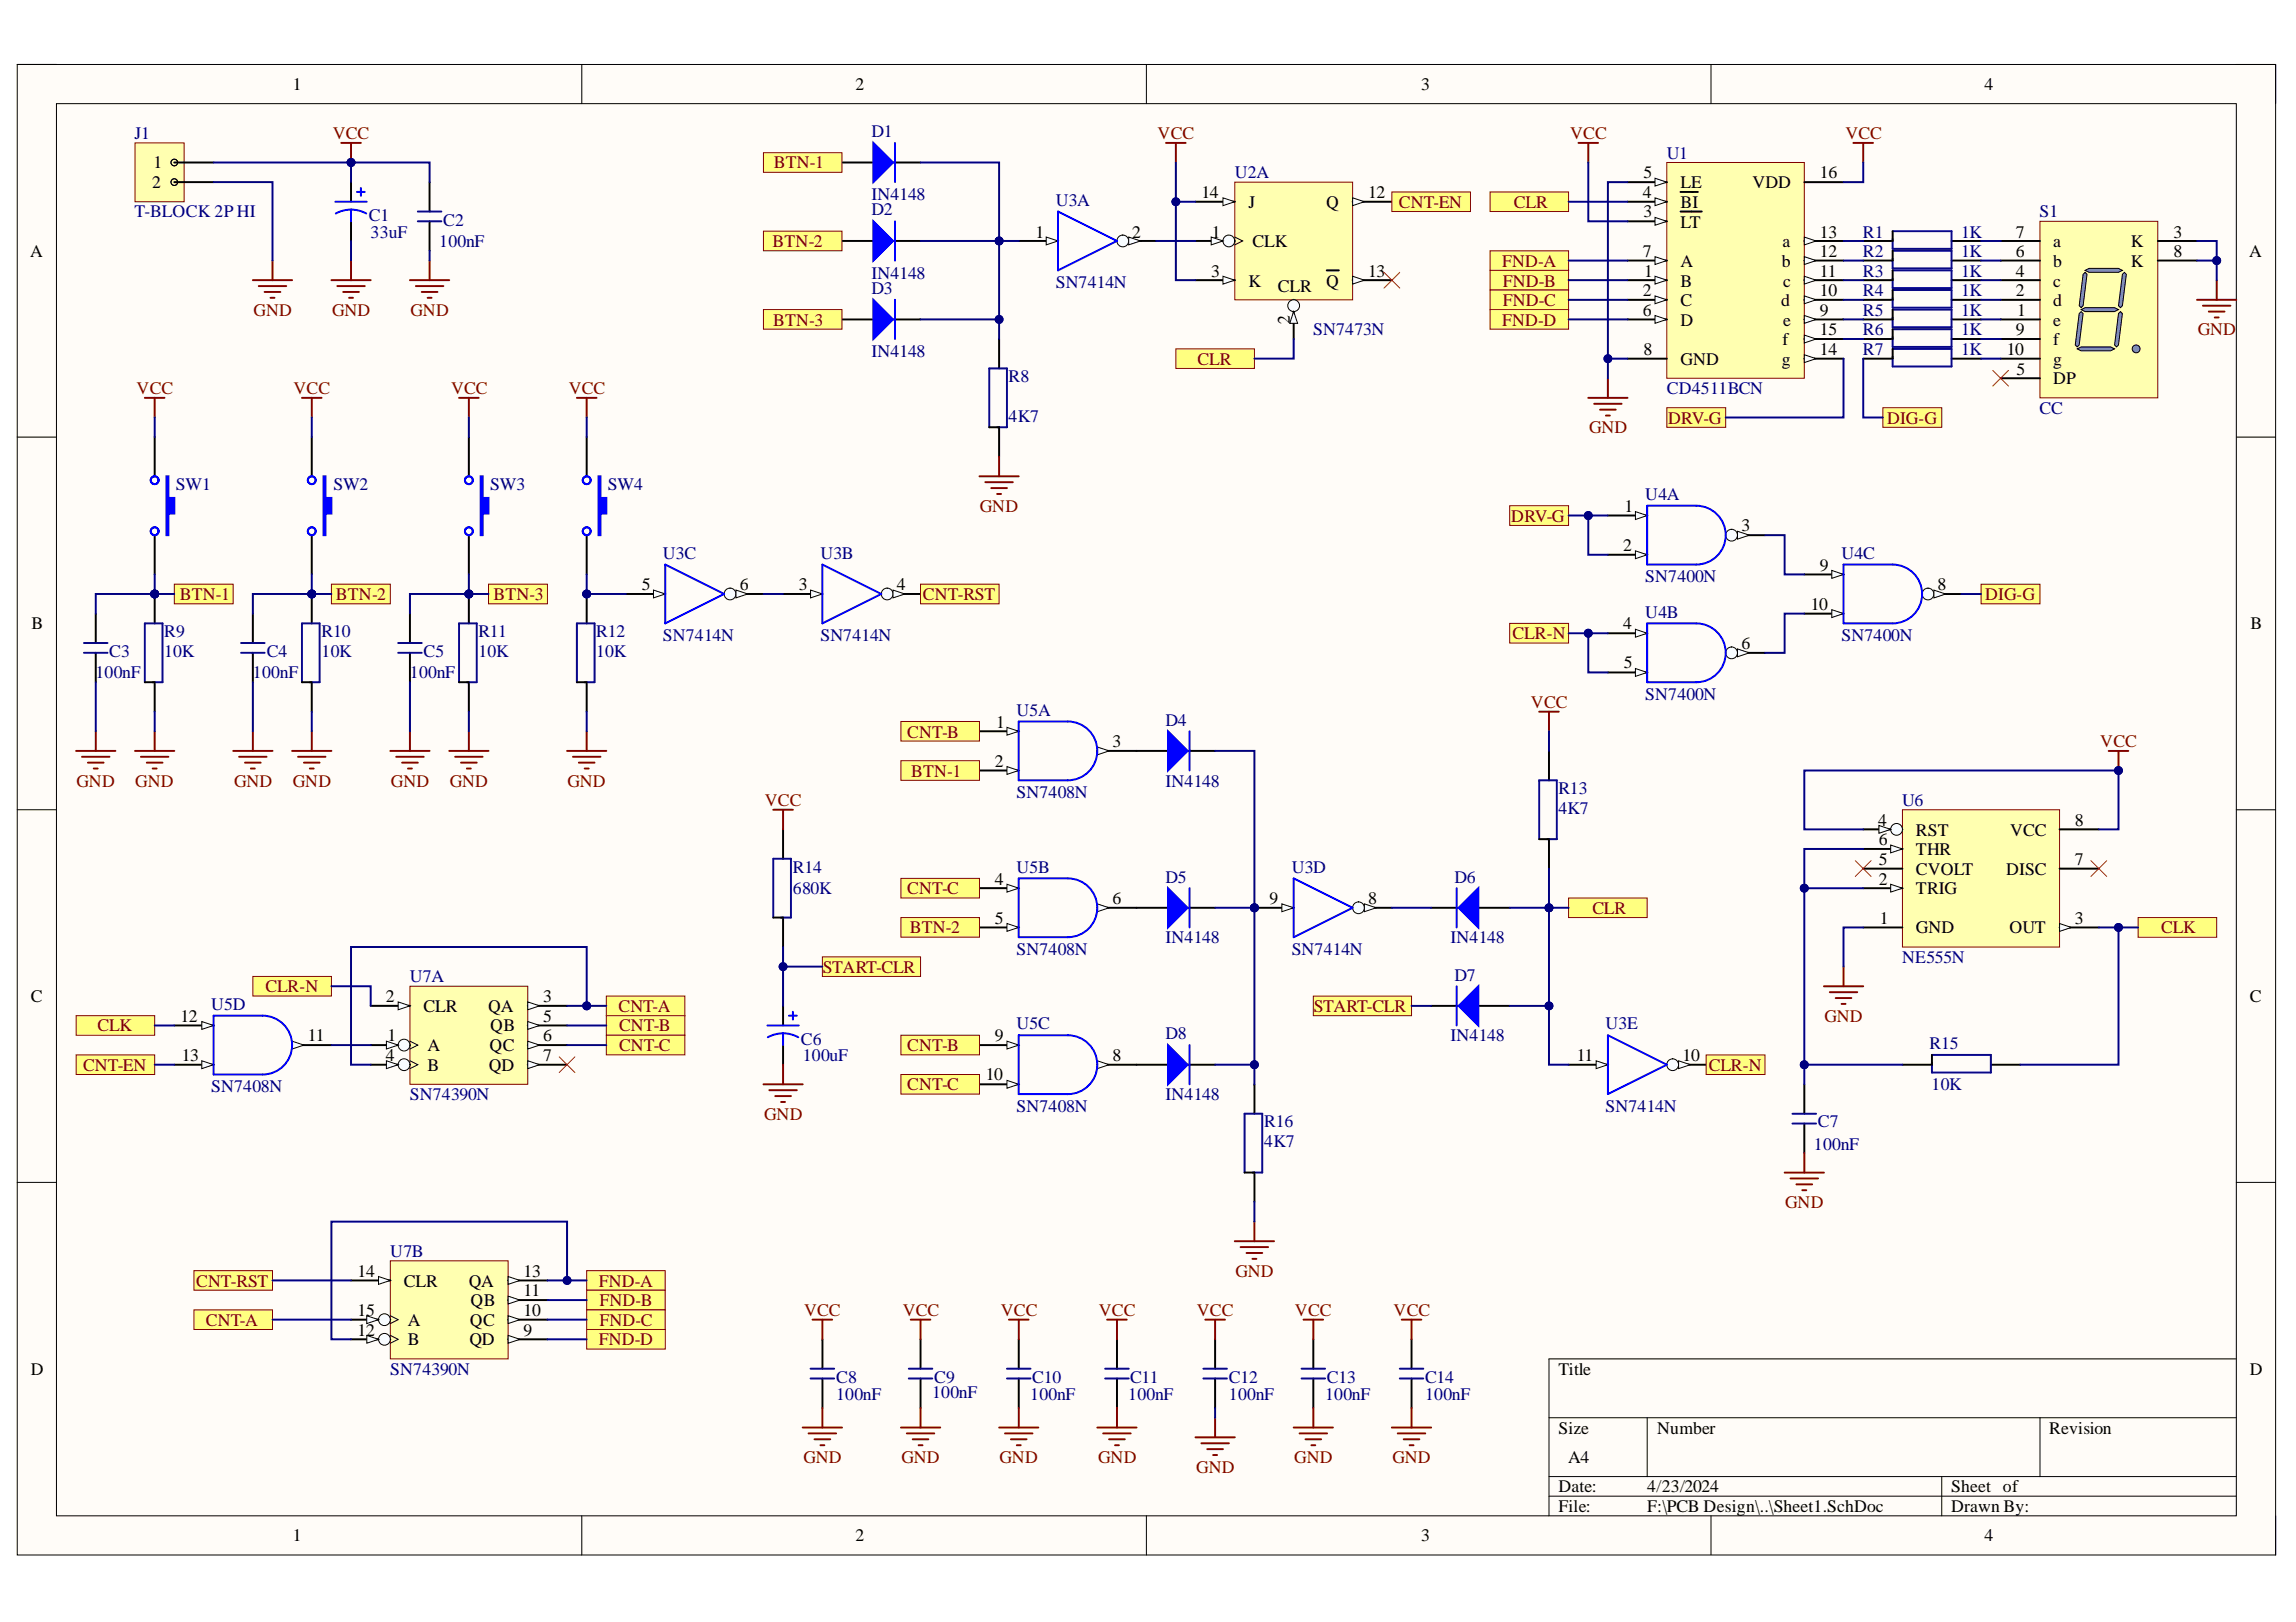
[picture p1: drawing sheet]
<svg xmlns="http://www.w3.org/2000/svg" width="297mm" height="210mm" viewBox="0 0 297 210" stroke-linecap="round" stroke-linejoin="round" font-family="sans-serif">
<defs><g id="words">
<g font-size="2.3">
<text x="37.9" y="11.6">1</text>
<text x="110.7" y="11.6">2</text>
<text x="183.9" y="11.6">3</text>
<text x="256.7" y="11.6">4</text>
<text x="19.9" y="21.8">1</text>
<text x="212.6" y="23.1">5</text>
<text x="235.4" y="23.1">16</text>
<text x="19.7" y="24.3">2</text>
<text x="155.4" y="25.6">14</text>
<text x="161.5" y="26.9">J</text>
<text x="171.6" y="26.9">Q</text>
<text x="177" y="25.6">12</text>
<text x="212.5" y="25.6">4</text>
<text x="212.6" y="28.1">3</text>
<text x="217.4" y="24.3">LE</text>
<text x="217.4" y="26.9">BI</text>
<text x="217.4" y="29.5">LT</text>
<text x="226.7" y="24.3">VDD</text>
<text x="3.9" y="33.3">A</text>
<text x="134" y="30.7">1</text>
<text x="146.5" y="30.7">2</text>
<text x="156.7" y="35.8">3</text>
<text x="156.8" y="30.7">1</text>
<text x="162" y="32">CLK</text>
<text x="177" y="35.8">13</text>
<text x="212.5" y="33.3">7</text>
<text x="212.7" y="35.8">1</text>
<text x="217.4" y="34.5">A</text>
<text x="230.5" y="34.5">b</text>
<text x="230.6" y="32">a</text>
<text x="235.4" y="30.7">13</text>
<text x="235.4" y="33.3">12</text>
<text x="235.4" y="35.8">11</text>
<text x="260.8" y="35.8">4</text>
<text x="260.8" y="33.3">6</text>
<text x="260.8" y="30.7">7</text>
<text x="265.6" y="34.5">b</text>
<text x="265.6" y="32">a</text>
<text x="275.7" y="32">K</text>
<text x="275.7" y="34.5">K</text>
<text x="281.2" y="30.7">3</text>
<text x="281.2" y="33.3">8</text>
<text x="291" y="33.3">A</text>
<text x="161.5" y="37.1">K</text>
<text x="165.3" y="37.8">CLR</text>
<text x="166.9" y="41.9" transform="rotate(-90 166.9 41.9)">2</text>
<text x="171.6" y="37.1">Q</text>
<text x="212.5" y="38.3">2</text>
<text x="212.5" y="40.9">6</text>
<text x="217.4" y="37.1">B</text>
<text x="217.4" y="39.6">C</text>
<text x="230.4" y="39.6">d</text>
<text x="230.7" y="37.1">c</text>
<text x="235.4" y="38.3">10</text>
<text x="235.4" y="40.9">9</text>
<text x="260.8" y="38.3">2</text>
<text x="261" y="40.9">1</text>
<text x="265.6" y="39.6">d</text>
<text x="265.6" y="37.1">c</text>
<text x="212.6" y="46">8</text>
<text x="217.4" y="42.1">D</text>
<text x="217.4" y="47.2">GND</text>
<text x="230.5" y="47.2">g</text>
<text x="230.6" y="44.7">f</text>
<text x="230.7" y="42.1">e</text>
<text x="235.4" y="43.4">15</text>
<text x="235.4" y="46">14</text>
<text x="259.6" y="46">10</text>
<text x="260.8" y="43.4">9</text>
<text x="265.6" y="44.7">f</text>
<text x="265.6" y="47.2">g</text>
<text x="265.6" y="42.1">e</text>
<text x="260.9" y="48.5">5</text>
<text x="265.6" y="49.8">DP</text>
<text x="210" y="71.3">2</text>
<text x="210.2" y="66.2">1</text>
<text x="225.3" y="68.8">3</text>
<text x="83" y="76.4">5</text>
<text x="95.7" y="76.4">6</text>
<text x="103.3" y="76.4">3</text>
<text x="116" y="76.4">4</text>
<text x="235.4" y="73.8">9</text>
<text x="250.7" y="76.4">8</text>
<text x="4.1" y="81.4">B</text>
<text x="210" y="81.4">4</text>
<text x="225.3" y="84">6</text>
<text x="234.3" y="78.9">10</text>
<text x="291.2" y="81.4">B</text>
<text x="210.1" y="86.5">5</text>
<text x="128.9" y="94.2">1</text>
<text x="128.7" y="99.3">2</text>
<text x="143.9" y="96.7">3</text>
<text x="243" y="106.9">4</text>
<text x="268.4" y="106.9">8</text>
<text x="243" y="111.9">5</text>
<text x="243" y="109.4">6</text>
<text x="247.9" y="108.1">RST</text>
<text x="247.9" y="113.2">CVOLT</text>
<text x="247.9" y="110.7">THR</text>
<text x="259.5" y="113.2">DISC</text>
<text x="260" y="108.1">VCC</text>
<text x="268.4" y="111.9">7</text>
<text x="128.7" y="114.5">4</text>
<text x="128.7" y="119.5">5</text>
<text x="143.9" y="117">6</text>
<text x="164.2" y="117">9</text>
<text x="177" y="117">8</text>
<text x="243" y="114.5">2</text>
<text x="243.2" y="119.5">1</text>
<text x="247.9" y="115.7">TRIG</text>
<text x="268.4" y="119.5">3</text>
<text x="247.9" y="120.8">GND</text>
<text x="260" y="120.8">OUT</text>
<text x="4" y="129.7">C</text>
<text x="49.9" y="129.7">2</text>
<text x="54.8" y="130.9">CLR</text>
<text x="63.2" y="130.9">QA</text>
<text x="70.3" y="129.7">3</text>
<text x="291.1" y="129.7">C</text>
<text x="23.3" y="132.2">12</text>
<text x="23.5" y="137.3">13</text>
<text x="39.8" y="134.7">11</text>
<text x="49.9" y="137.3">4</text>
<text x="50.1" y="134.7">1</text>
<text x="55.3" y="136">A</text>
<text x="63.3" y="136">QC</text>
<text x="63.4" y="133.5">QB</text>
<text x="70.3" y="132.2">5</text>
<text x="70.3" y="134.7">6</text>
<text x="70.3" y="137.3">7</text>
<text x="128.7" y="134.7">9</text>
<text x="143.9" y="137.3">8</text>
<text x="204" y="137.3">11</text>
<text x="217.7" y="137.3">10</text>
<text x="55.3" y="138.5">B</text>
<text x="63.3" y="138.5">QD</text>
<text x="127.5" y="139.8">10</text>
<text x="46.3" y="165.2">14</text>
<text x="52.3" y="166.5">CLR</text>
<text x="60.6" y="166.5">QA</text>
<text x="67.7" y="165.2">13</text>
<text x="67.7" y="167.8">11</text>
<text x="46.3" y="170.3">15</text>
<text x="46.3" y="172.8">12</text>
<text x="52.8" y="171.6">A</text>
<text x="60.8" y="171.6">QC</text>
<text x="60.9" y="169">QB</text>
<text x="67.7" y="170.3">10</text>
<text x="67.7" y="172.8">9</text>
<text x="4" y="177.9">D</text>
<text x="52.8" y="174.1">B</text>
<text x="60.7" y="174.1">QD</text>
<text x="201.6" y="177.9">Title</text>
<text x="291.1" y="177.9">D</text>
<text x="201.6" y="185.5">Size</text>
<text x="214.4" y="185.5">Number</text>
<text x="265.1" y="185.5">Revision</text>
<text x="202.9" y="189.3">A4</text>
<text x="201.6" y="193.1">Date:</text>
<text x="201.6" y="195.7">File:</text>
<text x="213.1" y="193.1">4/23/2024</text>
<text x="213.1" y="195.7">F:\PCB Design\..\Sheet1.SchDoc</text>
<text x="252.4" y="193.1">Sheet of</text>
<text x="252.4" y="195.7">Drawn By:</text>
<text x="37.9" y="199.5">1</text>
<text x="110.7" y="199.5">2</text>
<text x="183.9" y="199.5">3</text>
<text x="256.7" y="199.5">4</text>
</g>
<g font-size="2.3" fill="#000080">
<text x="17.4" y="18">J1</text>
<text x="112.7" y="17.7">D1</text>
<text x="159.7" y="23.1">U2A</text>
<text x="215.6" y="20.5">U1</text>
<text x="17.4" y="28.1">T-BLOCK 2P HI</text>
<text x="47.7" y="28.6">C1</text>
<text x="57.3" y="29.2">C2</text>
<text x="112.7" y="25.8">IN4148</text>
<text x="112.7" y="27.9">D2</text>
<text x="136.6" y="26.6">U3A</text>
<text x="263.9" y="28.1">S1</text>
<text x="48" y="30.7">33uF</text>
<text x="56.8" y="32">100nF</text>
<text x="241" y="30.7">R1</text>
<text x="241" y="33.3">R2</text>
<text x="241" y="35.8">R3</text>
<text x="253.7" y="30.7">1K</text>
<text x="253.7" y="33.3">1K</text>
<text x="253.7" y="35.8">1K</text>
<text x="112.7" y="36.1">IN4148</text>
<text x="112.7" y="38.1">D3</text>
<text x="136.6" y="37.3">SN7414N</text>
<text x="241" y="38.3">R4</text>
<text x="241" y="40.9">R5</text>
<text x="253.7" y="38.3">1K</text>
<text x="253.7" y="40.9">1K</text>
<text x="112.7" y="46.2">IN4148</text>
<text x="169.9" y="43.4">SN7473N</text>
<text x="241" y="43.4">R6</text>
<text x="241" y="46">R7</text>
<text x="253.7" y="43.4">1K</text>
<text x="253.7" y="46">1K</text>
<text x="130.5" y="49.5">R8</text>
<text x="215.6" y="51">CD4511BCN</text>
<text x="263.9" y="53.6">CC</text>
<text x="130.5" y="54.6">4K7</text>
<text x="22.7" y="63.4">SW1</text>
<text x="43.1" y="63.4">SW2</text>
<text x="63.4" y="63.4">SW3</text>
<text x="78.6" y="63.4">SW4</text>
<text x="212.9" y="64.7">U4A</text>
<text x="85.8" y="72.3">U3C</text>
<text x="106.1" y="72.3">U3B</text>
<text x="212.9" y="75.4">SN7400N</text>
<text x="238.2" y="72.3">U4C</text>
<text x="21.2" y="82.4">R9</text>
<text x="41.6" y="82.4">R10</text>
<text x="61.9" y="82.4">R11</text>
<text x="77.1" y="82.4">R12</text>
<text x="85.8" y="83">SN7414N</text>
<text x="106.1" y="83">SN7414N</text>
<text x="212.9" y="79.9">U4B</text>
<text x="238.2" y="83">SN7400N</text>
<text x="12.3" y="87.8">100nF</text>
<text x="14.1" y="85">C3</text>
<text x="21.2" y="85">10K</text>
<text x="32.7" y="87.8">100nF</text>
<text x="34.5" y="85">C4</text>
<text x="41.6" y="85">10K</text>
<text x="53" y="87.8">100nF</text>
<text x="54.8" y="85">C5</text>
<text x="61.9" y="85">10K</text>
<text x="77.1" y="85">10K</text>
<text x="131.5" y="92.7">U5A</text>
<text x="150.8" y="93.9">D4</text>
<text x="212.9" y="90.6">SN7400N</text>
<text x="150.8" y="101.8">IN4148</text>
<text x="131.5" y="103.3">SN7408N</text>
<text x="201.6" y="105.3">4K7</text>
<text x="201.6" y="102.8">R13</text>
<text x="246.1" y="104.3">U6</text>
<text x="102.6" y="112.9">R14</text>
<text x="131.5" y="112.9">U5B</text>
<text x="167.1" y="112.9">U3D</text>
<text x="102.6" y="115.7">680K</text>
<text x="150.8" y="114.2">D5</text>
<text x="188.2" y="114.2">D6</text>
<text x="131.5" y="123.6">SN7408N</text>
<text x="150.8" y="122.1">IN4148</text>
<text x="167.1" y="123.6">SN7414N</text>
<text x="187.7" y="122.1">IN4148</text>
<text x="246.1" y="124.6">NE555N</text>
<text x="27.3" y="130.7">U5D</text>
<text x="53" y="127.1">U7A</text>
<text x="188.2" y="126.9">D7</text>
<text x="103.6" y="135.3">C6</text>
<text x="103.8" y="137.3">100uF</text>
<text x="131.5" y="133.2">U5C</text>
<text x="150.8" y="134.5">D8</text>
<text x="187.7" y="134.7">IN4148</text>
<text x="207.7" y="133.2">U3E</text>
<text x="249.6" y="135.8">R15</text>
<text x="27.3" y="141.3">SN7408N</text>
<text x="53" y="142.3">SN74390N</text>
<text x="131.5" y="143.9">SN7408N</text>
<text x="150.8" y="142.3">IN4148</text>
<text x="207.7" y="143.9">SN7414N</text>
<text x="249.9" y="141.1">10K</text>
<text x="163.6" y="148.4">4K7</text>
<text x="163.6" y="145.9">R16</text>
<text x="234.7" y="148.8">100nF</text>
<text x="235.2" y="145.9">C7</text>
<text x="50.5" y="162.7">U7B</text>
<text x="50.5" y="177.9">SN74390N</text>
<text x="108.2" y="178.9">C8</text>
<text x="120.8" y="178.9">C9</text>
<text x="133.5" y="178.9">C10</text>
<text x="146.2" y="178.9">C11</text>
<text x="159" y="178.9">C12</text>
<text x="171.7" y="178.9">C13</text>
<text x="184.4" y="178.9">C14</text>
<text x="108.2" y="181.2">100nF</text>
<text x="120.6" y="181">100nF</text>
<text x="133.3" y="181.2">100nF</text>
<text x="146" y="181.2">100nF</text>
<text x="159" y="181.2">100nF</text>
<text x="171.4" y="181.2">100nF</text>
<text x="184.4" y="181.2">100nF</text>
</g>
<g font-size="2.3" fill="#800000">
<text x="43" y="18">VCC</text>
<text x="149.8" y="18">VCC</text>
<text x="203.1" y="18">VCC</text>
<text x="238.7" y="18">VCC</text>
<text x="100.1" y="21.8">BTN-1</text>
<text x="181" y="26.9">CNT-EN</text>
<text x="195.9" y="26.9">CLR</text>
<text x="100" y="32">BTN-2</text>
<text x="194.3" y="34.5">FND-A</text>
<text x="32.8" y="40.9">GND</text>
<text x="43" y="40.9">GND</text>
<text x="53.1" y="40.9">GND</text>
<text x="194.4" y="37.1">FND-B</text>
<text x="194.4" y="39.6">FND-C</text>
<text x="100" y="42.1">BTN-3</text>
<text x="154.9" y="47.2">CLR</text>
<text x="194.3" y="42.1">FND-D</text>
<text x="284.3" y="43.4">GND</text>
<text x="17.7" y="51">VCC</text>
<text x="38" y="51">VCC</text>
<text x="58.4" y="51">VCC</text>
<text x="73.6" y="51">VCC</text>
<text x="205.6" y="56.1">GND</text>
<text x="215.8" y="54.8">DRV-G</text>
<text x="244.1" y="54.8">DIG-G</text>
<text x="126.8" y="66.2">GND</text>
<text x="195.5" y="67.5">DRV-G</text>
<text x="23.3" y="77.6">BTN-1</text>
<text x="43.5" y="77.6">BTN-2</text>
<text x="63.8" y="77.6">BTN-3</text>
<text x="119.4" y="77.6">CNT-RST</text>
<text x="256.8" y="77.6">DIG-G</text>
<text x="195.7" y="82.7">CLR-N</text>
<text x="117.4" y="95.5">CNT-B</text>
<text x="198.1" y="91.7">VCC</text>
<text x="9.9" y="101.8">GND</text>
<text x="17.5" y="101.8">GND</text>
<text x="30.3" y="101.8">GND</text>
<text x="37.9" y="101.8">GND</text>
<text x="50.6" y="101.8">GND</text>
<text x="58.2" y="101.8">GND</text>
<text x="73.4" y="101.8">GND</text>
<text x="117.9" y="100.5">BTN-1</text>
<text x="271.7" y="96.7">VCC</text>
<text x="98.9" y="104.3">VCC</text>
<text x="117.4" y="115.7">CNT-C</text>
<text x="206" y="118.3">CLR</text>
<text x="106.5" y="125.9">START-CLR</text>
<text x="117.7" y="120.8">BTN-2</text>
<text x="279.6" y="120.8">CLK</text>
<text x="34.3" y="128.4">CLR-N</text>
<text x="80" y="130.9">CNT-A</text>
<text x="170" y="130.9">START-CLR</text>
<text x="12.6" y="133.5">CLK</text>
<text x="80.1" y="133.5">CNT-B</text>
<text x="80.1" y="136">CNT-C</text>
<text x="117.4" y="136">CNT-B</text>
<text x="236" y="132.2">GND</text>
<text x="10.7" y="138.5">CNT-EN</text>
<text x="117.4" y="141.1">CNT-C</text>
<text x="221.1" y="138.5">CLR-N</text>
<text x="98.9" y="144.9">GND</text>
<text x="231" y="156.4">GND</text>
<text x="25.4" y="166.5">CNT-RST</text>
<text x="77.5" y="166.5">FND-A</text>
<text x="159.8" y="165.2">GND</text>
<text x="26.6" y="171.6">CNT-A</text>
<text x="77.5" y="169">FND-B</text>
<text x="77.5" y="171.6">FND-C</text>
<text x="104" y="170.3">VCC</text>
<text x="116.8" y="170.3">VCC</text>
<text x="129.5" y="170.3">VCC</text>
<text x="142.2" y="170.3">VCC</text>
<text x="154.8" y="170.3">VCC</text>
<text x="167.5" y="170.3">VCC</text>
<text x="180.3" y="170.3">VCC</text>
<text x="77.5" y="174.1">FND-D</text>
<text x="103.9" y="189.3">GND</text>
<text x="116.6" y="189.3">GND</text>
<text x="129.3" y="189.3">GND</text>
<text x="142.1" y="189.3">GND</text>
<text x="154.8" y="190.6">GND</text>
<text x="167.4" y="189.3">GND</text>
<text x="180.1" y="189.3">GND</text>
</g>
</g></defs>
<path d="M2.2 8.3h292.2v192.9h-292.2z" fill-rule="evenodd" fill="#fffcf8"/>
<path d="M2.2 8.3h292.2v192.9h-292.2z" fill="none" stroke="#000" stroke-width=".13"/>
<path d="M7.3 13.4h282v182.8h-282z" fill-rule="evenodd" fill="#fffcf8"/>
<g fill="none" stroke="#000" stroke-width=".13">
<path d="M2.2 8.3h5.1M7.3 13.4h282v182.8h-282zM75.3 8.3v5.1M148.3 8.3v5.1M221.4 8.3v5.1M289.3 8.3h5.1v5.1M2.2 56.6h5.1M289.3 56.6h5.1M2.2 104.8h5.1M289.3 104.8h5.1M2.2 153h5.1M289.3 153h5.1"/>
<path d="M289.3 175.9h-88.9v20.3M75.3 196.2v5M148.3 196.2v5M200.4 183.5h88.9M200.4 191.1h88.9M200.4 193.6h88.9M213.1 183.5v7.6M221.4 196.2v5M251.2 191.1v5.1M263.9 183.5v7.6M294.4 196.2v5"/>
</g>
<path d="M17.5 18.5h6.3v7.6h-6.3z" fill-rule="evenodd" fill="#ffffb0"/>
<path d="M17.5 18.5h6.3v7.6h-6.3z" fill="none" stroke="#800000" stroke-width=".13"/>
<path d="M22.5 21h5.1M22.5 23.6h5.1" fill="none" stroke="#000" stroke-width=".25"/>
<g fill="none" stroke="#000" stroke-width=".13">
<circle cx="22.5" cy="23.6" r=".43"/>
<circle cx="22.5" cy="21" r=".43"/>
<circle cx="22.6" cy="21" r=".43"/>
<circle cx="22.6" cy="23.6" r=".43"/>
</g>
<path d="M263.9 28.6h15.3v22.9h-15.3z" fill-rule="evenodd" fill="#ffffb0"/>
<path d="M263.9 28.6h15.3v22.9h-15.3z" fill="none" stroke="#800000" stroke-width=".13"/>
<path d="M258.8 38.8h5.1M258.8 31.2h5.1M258.8 36.3h5.1M258.8 33.7h5.1M279.2 31.2h5M258.8 43.9h5.1M258.8 46.4h5.1M258.8 41.3h5.1M258.8 48.9h5.1" fill="none" stroke="#000" stroke-width=".25"/>
<path d="M268.7 45.1l.5-.2h3.9l.5 .2-.5 .3h-3.9z" fill-rule="evenodd" fill="#56a9c7"/>
<path d="M268.7 45.1l.5-.2h3.9l.5 .2-.5 .3h-3.9z" fill="none" stroke="#000" stroke-width=".13"/>
<path d="M269.2 40.1l.6-.3h3.8l.5 .3-.5 .2h-3.8z" fill-rule="evenodd" fill="#56a9c7"/>
<path d="M269.2 40.1l.6-.3h3.8l.5 .3-.5 .2h-3.8z" fill="none" stroke="#000" stroke-width=".13"/>
<path d="M269.8 35l.5-.3h3.8l.5 .3-.5 .2h-3.8z" fill-rule="evenodd" fill="#56a9c7"/>
<path d="M269.8 35l.5-.3h3.8l.5 .3-.5 .2h-3.8z" fill="none" stroke="#000" stroke-width=".13"/>
<path d="M274.6 35.5l.2-.3 .3 .3-.5 4.1-.3 .2-.2-.2z" fill-rule="evenodd" fill="#56a9c7"/>
<path d="M274.6 35.5l.2-.3 .3 .3-.5 4.1-.3 .2-.2-.2z" fill="none" stroke="#000" stroke-width=".13"/>
<path d="M269.5 35.5l.3-.3 .2 .3-.5 4.1-.3 .2-.2-.2z" fill-rule="evenodd" fill="#56a9c7"/>
<path d="M269.5 35.5l.3-.3 .2 .3-.5 4.1-.3 .2-.2-.2z" fill="none" stroke="#000" stroke-width=".13"/>
<path d="M269 40.6l.2-.3 .3 .3-.5 4-.3 .3-.2-.3z" fill-rule="evenodd" fill="#56a9c7"/>
<path d="M269 40.6l.2-.3 .3 .3-.5 4-.3 .3-.2-.3z" fill="none" stroke="#000" stroke-width=".13"/>
<path d="M274.1 40.6l.2-.3 .3 .3-.5 4-.3 .3-.2-.3z" fill-rule="evenodd" fill="#56a9c7"/>
<path d="M274.1 40.6l.2-.3 .3 .3-.5 4-.3 .3-.2-.3z" fill="none" stroke="#000" stroke-width=".13"/>
<path d="M279.2 33.7h5" fill="none" stroke="#000" stroke-width=".25"/>
<circle cx="276.4" cy="45.1" r=".51" fill="#56a9c7"/>
<circle cx="276.4" cy="45.1" r=".51" fill="none" stroke="#000" stroke-width=".13"/>
<path d="M244.9 29.9v1.3h-3.8M244.9 32.5v1.2h-3.8M244.9 35v1.3h-3.8M244.9 37.5v1.3h-3.8M252.5 31.2h3.8M252.5 33.7h3.8M252.5 36.3h3.8M252.5 38.8h3.8M244.9 40.1v1.2h-3.8M244.9 42.6v1.3h-3.8M252.5 41.3h3.8M252.5 43.9h3.8" fill="none" stroke="#000" stroke-width=".25"/>
<path d="M244.9 29.9h7.6v2.3h-7.6v-1.3M244.9 32.5h7.6v2.2h-7.6v-1.2M244.9 35h7.6v2.3h-7.6v-1.3M244.9 37.5h7.6v2.3h-7.6v-1.3M244.9 40.1h7.6v2.2h-7.6v-1.2M244.9 42.6h7.6v2.3h-7.6v-1.3" fill="none" stroke="#0c0087" stroke-width=".25"/>
<path d="M284.2 38.8h5.1M285 39.6h3.6M286.8 36.3v2.5M285.8 40.3h2M286.5 41.1h.5" fill="none" stroke="#800000" stroke-width=".25"/>
<path d="M215.6 21h17.8v27.9h-17.8z" fill-rule="evenodd" fill="#ffffb0"/>
<path d="M215.6 21h17.8v27.9h-17.8z" fill="none" stroke="#800000" stroke-width=".13"/>
<path d="M210.6 33.7h5" fill="none" stroke="#000" stroke-width=".25"/>
<path d="M214.1 33.2l1.5 .5-1.5 .5z" fill="#f8fcff"/>
<path d="M214.1 33.2l1.5 .5-1.5 .5z" fill="none" stroke="#000" stroke-width=".13"/>
<path d="M210.6 36.3h5" fill="none" stroke="#000" stroke-width=".25"/>
<path d="M214.1 35.7l1.5 .6-1.5 .5z" fill="#f8fcff"/>
<path d="M214.1 35.7l1.5 .6-1.5 .5z" fill="none" stroke="#000" stroke-width=".13"/>
<path d="M210.6 38.8h5" fill="none" stroke="#000" stroke-width=".25"/>
<path d="M214.1 38.3l1.5 .5-1.5 .5z" fill="#f8fcff"/>
<path d="M214.1 38.3l1.5 .5-1.5 .5z" fill="none" stroke="#000" stroke-width=".13"/>
<path d="M210.6 41.3h5" fill="none" stroke="#000" stroke-width=".25"/>
<path d="M214.1 40.8l1.5 .5-1.5 .5z" fill="#f8fcff"/>
<path d="M214.1 40.8l1.5 .5-1.5 .5z" fill="none" stroke="#000" stroke-width=".13"/>
<path d="M210.6 23.6h5" fill="none" stroke="#000" stroke-width=".25"/>
<path d="M214.1 23.1l1.5 .5-1.5 .5z" fill="#f8fcff"/>
<path d="M214.1 23.1l1.5 .5-1.5 .5z" fill="none" stroke="#000" stroke-width=".13"/>
<path d="M210.6 26.1h5" fill="none" stroke="#000" stroke-width=".25"/>
<path d="M214.1 25.6l1.5 .5-1.5 .5z" fill="#f8fcff"/>
<path d="M214.1 25.6l1.5 .5-1.5 .5z" fill="none" stroke="#000" stroke-width=".13"/>
<path d="M210.6 28.6h5M217.4 24.8h2.3" fill="none" stroke="#000" stroke-width=".25"/>
<path d="M214.1 28.1l1.5 .5-1.5 .5z" fill="#f8fcff"/>
<path d="M214.1 28.1l1.5 .5-1.5 .5z" fill="none" stroke="#000" stroke-width=".13"/>
<path d="M217.4 27.4h2.8M233.4 31.2h5.1" fill="none" stroke="#000" stroke-width=".25"/>
<path d="M233.4 30.7l1.6 .5-1.6 .5z" fill="#f8fcff"/>
<path d="M233.4 30.7l1.6 .5-1.6 .5z" fill="none" stroke="#000" stroke-width=".13"/>
<path d="M233.4 33.7h5.1" fill="none" stroke="#000" stroke-width=".25"/>
<path d="M233.4 33.2l1.6 .5-1.6 .5z" fill="#f8fcff"/>
<path d="M233.4 33.2l1.6 .5-1.6 .5z" fill="none" stroke="#000" stroke-width=".13"/>
<path d="M233.4 36.3h5.1" fill="none" stroke="#000" stroke-width=".25"/>
<path d="M233.4 35.7l1.6 .6-1.6 .5z" fill="#f8fcff"/>
<path d="M233.4 35.7l1.6 .6-1.6 .5z" fill="none" stroke="#000" stroke-width=".13"/>
<path d="M233.4 38.8h5.1" fill="none" stroke="#000" stroke-width=".25"/>
<path d="M233.4 38.3l1.6 .5-1.6 .5z" fill="#f8fcff"/>
<path d="M233.4 38.3l1.6 .5-1.6 .5z" fill="none" stroke="#000" stroke-width=".13"/>
<path d="M233.4 41.3h5.1" fill="none" stroke="#000" stroke-width=".25"/>
<path d="M233.4 40.8l1.6 .5-1.6 .5z" fill="#f8fcff"/>
<path d="M233.4 40.8l1.6 .5-1.6 .5z" fill="none" stroke="#000" stroke-width=".13"/>
<path d="M233.4 43.9h5.1" fill="none" stroke="#000" stroke-width=".25"/>
<path d="M233.4 43.4l1.6 .5-1.6 .5z" fill="#f8fcff"/>
<path d="M233.4 43.4l1.6 .5-1.6 .5z" fill="none" stroke="#000" stroke-width=".13"/>
<path d="M233.4 46.4h5.1" fill="none" stroke="#000" stroke-width=".25"/>
<path d="M233.4 45.9l1.6 .5-1.6 .5z" fill="#f8fcff"/>
<path d="M233.4 45.9l1.6 .5-1.6 .5z" fill="none" stroke="#000" stroke-width=".13"/>
<path d="M233.4 23.6h5.1M210.6 46.4h5" fill="none" stroke="#000" stroke-width=".25"/>
<path d="M192.8 32.5h10.1v2.5h-10.1z" fill-rule="evenodd" fill="#ffff80"/>
<path d="M192.8 32.5h10.1v2.5h-10.1z" fill="none" stroke="#800000" stroke-width=".13"/>
<path d="M192.8 35h10.1v2.5h-10.1z" fill-rule="evenodd" fill="#ffff80"/>
<path d="M192.8 35h10.1v2.5h-10.1z" fill="none" stroke="#800000" stroke-width=".13"/>
<path d="M192.8 37.5h10.1v2.6h-10.1z" fill-rule="evenodd" fill="#ffff80"/>
<path d="M192.8 37.5h10.1v2.6h-10.1z" fill="none" stroke="#800000" stroke-width=".13"/>
<path d="M192.8 40.1h10.1v2.5h-10.1z" fill-rule="evenodd" fill="#ffff80"/>
<path d="M192.8 40.1h10.1v2.5h-10.1z" fill="none" stroke="#800000" stroke-width=".13"/>
<path d="M204.2 18.5h2.5M205.5 18.5v2.5M239.8 18.5h2.5M241.1 18.5v2.5M205.5 51.5h5.1M206.2 52.3h3.6M207 53h2M207.8 53.8h.5M208 48.9v2.6" fill="none" stroke="#800000" stroke-width=".25"/>
<path d="M192.8 24.8h10.1v2.6h-10.1z" fill-rule="evenodd" fill="#ffff80"/>
<path d="M192.8 24.8h10.1v2.6h-10.1z" fill="none" stroke="#800000" stroke-width=".13"/>
<path d="M257.8 47.9l2 2.1M259.8 47.9l-2 2.1" fill="none" stroke="#f00" stroke-width=".13"/>
<path d="M159.7 23.6h15.3v15.2h-15.3z" fill-rule="evenodd" fill="#ffffb0"/>
<path d="M159.7 23.6h15.3v15.2h-15.3z" fill="none" stroke="#800000" stroke-width=".13"/>
<path d="M154.7 26.1h5" fill="none" stroke="#000" stroke-width=".25"/>
<path d="M158.2 25.6l1.5 .5-1.5 .5z" fill="#f8fcff"/>
<path d="M158.2 25.6l1.5 .5-1.5 .5z" fill="none" stroke="#000" stroke-width=".13"/>
<path d="M154.7 31.2h5" fill="none" stroke="#000" stroke-width=".25"/>
<circle cx="159" cy="31.2" r=".76" fill="#f8fcff"/>
<circle cx="159" cy="31.2" r=".76" fill="none" stroke="#000" stroke-width=".13"/>
<path d="M156.7 30.7l1.5 .5-1.5 .5z" fill="#f8fcff"/>
<path d="M156.7 30.7l1.5 .5-1.5 .5zM159.7 30.7l1.1 .5-1.1 .5" fill="none" stroke="#000" stroke-width=".13"/>
<path d="M154.7 36.3h5" fill="none" stroke="#000" stroke-width=".25"/>
<path d="M158.2 35.7l1.5 .6-1.5 .5z" fill="#f8fcff"/>
<path d="M158.2 35.7l1.5 .6-1.5 .5z" fill="none" stroke="#000" stroke-width=".13"/>
<path d="M167.4 38.8v5.1" fill="none" stroke="#000" stroke-width=".25"/>
<circle cx="167.4" cy="39.6" r=".76" fill="#f8fcff"/>
<circle cx="167.4" cy="39.6" r=".76" fill="none" stroke="#000" stroke-width=".13"/>
<path d="M167.4 40.3l.5 1.5h-1z" fill="#f8fcff"/>
<path d="M167.4 40.3l.5 1.5h-1z" fill="none" stroke="#000" stroke-width=".13"/>
<path d="M175 26.1h5.1" fill="none" stroke="#000" stroke-width=".25"/>
<path d="M175 25.6l1.5 .5-1.5 .5z" fill="#f8fcff"/>
<path d="M175 25.6l1.5 .5-1.5 .5z" fill="none" stroke="#000" stroke-width=".13"/>
<path d="M175 36.3h5.1" fill="none" stroke="#000" stroke-width=".25"/>
<path d="M175 35.7l1.5 .6-1.5 .5z" fill="#f8fcff"/>
<path d="M175 35.7l1.5 .6-1.5 .5z" fill="none" stroke="#000" stroke-width=".13"/>
<path d="M171.6 35h1.6" fill="none" stroke="#000" stroke-width=".25"/>
<path d="M152.1 45.1h10.2v2.6h-10.2z" fill-rule="evenodd" fill="#ffff80"/>
<path d="M152.1 45.1h10.2v2.6h-10.2z" fill="none" stroke="#800000" stroke-width=".13"/>
<path d="M180.1 24.8h10.1v2.6h-10.1z" fill-rule="evenodd" fill="#ffff80"/>
<path d="M180.1 24.8h10.1v2.6h-10.1z" fill="none" stroke="#800000" stroke-width=".13"/>
<path d="M131.8 31.2h5.1" fill="none" stroke="#000" stroke-width=".25"/>
<path d="M135.4 30.7l1.5 .5-1.5 .5z" fill="#f8fcff"/>
<path d="M135.4 30.7l1.5 .5-1.5 .5z" fill="none" stroke="#000" stroke-width=".13"/>
<path d="M144.5 31.2h5.1" fill="none" stroke="#000" stroke-width=".25"/>
<circle cx="145.3" cy="31.2" r=".76" fill="#f8fcff"/>
<circle cx="145.3" cy="31.2" r=".76" fill="none" stroke="#000" stroke-width=".13"/>
<path d="M146 30.7l1.5 .5-1.5 .5z" fill="#f8fcff"/>
<path d="M146 30.7l1.5 .5-1.5 .5z" fill="none" stroke="#000" stroke-width=".13"/>
<path d="M136.9 27.4l7.6 3.8-7.6 3.8z" fill="none" stroke="#00f" stroke-width=".25"/>
<path d="M101.3 76.9h5.1" fill="none" stroke="#000" stroke-width=".25"/>
<path d="M104.9 76.4l1.5 .5-1.5 .5z" fill="#f8fcff"/>
<path d="M104.9 76.4l1.5 .5-1.5 .5z" fill="none" stroke="#000" stroke-width=".13"/>
<path d="M114 76.9h5.1" fill="none" stroke="#000" stroke-width=".25"/>
<circle cx="114.8" cy="76.9" r=".76" fill="#f8fcff"/>
<circle cx="114.8" cy="76.9" r=".76" fill="none" stroke="#000" stroke-width=".13"/>
<path d="M115.5 76.4l1.6 .5-1.6 .5z" fill="#f8fcff"/>
<path d="M115.5 76.4l1.6 .5-1.6 .5z" fill="none" stroke="#000" stroke-width=".13"/>
<path d="M106.4 73.1l7.6 3.8-7.6 3.8z" fill="none" stroke="#00f" stroke-width=".25"/>
<path d="M81 76.9h5.1" fill="none" stroke="#000" stroke-width=".25"/>
<path d="M84.5 76.4l1.6 .5-1.6 .5z" fill="#f8fcff"/>
<path d="M84.5 76.4l1.6 .5-1.6 .5z" fill="none" stroke="#000" stroke-width=".13"/>
<path d="M93.7 76.9h5.1" fill="none" stroke="#000" stroke-width=".25"/>
<circle cx="94.4" cy="76.9" r=".76" fill="#f8fcff"/>
<circle cx="94.4" cy="76.9" r=".76" fill="none" stroke="#000" stroke-width=".13"/>
<path d="M95.2 76.4l1.5 .5-1.5 .5z" fill="#f8fcff"/>
<path d="M95.2 76.4l1.5 .5-1.5 .5z" fill="none" stroke="#000" stroke-width=".13"/>
<path d="M86.1 73.1l7.6 3.8-7.6 3.8z" fill="none" stroke="#00f" stroke-width=".25"/>
<circle cx="162.3" cy="117.5" r=".51" fill="#000080"/>
<circle cx="162.3" cy="117.5" r=".51" fill="none" stroke="#000080" stroke-width=".13"/>
<path d="M175 117.5h5.1" fill="none" stroke="#000" stroke-width=".25"/>
<circle cx="175.8" cy="117.5" r=".76" fill="#f8fcff"/>
<circle cx="175.8" cy="117.5" r=".76" fill="none" stroke="#000" stroke-width=".13"/>
<path d="M176.5 117l1.5 .5-1.5 .5z" fill="#f8fcff"/>
<path d="M176.5 117l1.5 .5-1.5 .5z" fill="none" stroke="#000" stroke-width=".13"/>
<path d="M162.3 117.5h5.1" fill="none" stroke="#000" stroke-width=".25"/>
<path d="M165.8 117l1.6 .5-1.6 .5z" fill="#f8fcff"/>
<path d="M165.8 117l1.6 .5-1.6 .5z" fill="none" stroke="#000" stroke-width=".13"/>
<circle cx="162.3" cy="117.5" r=".51" fill="#000080"/>
<circle cx="162.3" cy="117.5" r=".51" fill="none" stroke="#000080" stroke-width=".13"/>
<path d="M167.4 113.7l7.6 3.8-7.6 3.8z" fill="none" stroke="#00f" stroke-width=".25"/>
<path d="M215.6 137.8h5.1" fill="none" stroke="#000" stroke-width=".25"/>
<circle cx="216.4" cy="137.8" r=".76" fill="#f8fcff"/>
<circle cx="216.4" cy="137.8" r=".76" fill="none" stroke="#000" stroke-width=".13"/>
<path d="M217.2 137.3l1.5 .5-1.5 .5z" fill="#f8fcff"/>
<path d="M217.2 137.3l1.5 .5-1.5 .5z" fill="none" stroke="#000" stroke-width=".13"/>
<path d="M202.9 137.8h5.1" fill="none" stroke="#000" stroke-width=".25"/>
<path d="M206.5 137.3l1.5 .5-1.5 .5z" fill="#f8fcff"/>
<path d="M206.5 137.3l1.5 .5-1.5 .5z" fill="none" stroke="#000" stroke-width=".13"/>
<path d="M208 134l7.6 3.8-7.6 3.8z" fill="none" stroke="#00f" stroke-width=".25"/>
<path d="M150.8 18.5h2.6M152.1 18.5v2.5" fill="none" stroke="#800000" stroke-width=".25"/>
<path d="M108.9 21h4.1M115.5 21h3.6" fill="none" stroke="#000" stroke-width=".25"/>
<path d="M113 18.5l2.5 2.5-2.5 2.6z" fill="#00f"/>
<path d="M113 18.5l2.5 2.5-2.5 2.6zM115.8 18.5v5.1" fill="none" stroke="#00f" stroke-width=".25"/>
<path d="M108.9 31.2h4.1M115.5 31.2h3.6" fill="none" stroke="#000" stroke-width=".25"/>
<path d="M113 28.6l2.5 2.6-2.5 2.5z" fill="#00f"/>
<path d="M113 28.6l2.5 2.6-2.5 2.5zM115.8 28.6v5.1" fill="none" stroke="#00f" stroke-width=".25"/>
<path d="M108.9 41.3h4.1M115.5 41.3h3.6" fill="none" stroke="#000" stroke-width=".25"/>
<path d="M113 38.8l2.5 2.5-2.5 2.6z" fill="#00f"/>
<path d="M113 38.8l2.5 2.5-2.5 2.6zM115.8 38.8v5.1" fill="none" stroke="#00f" stroke-width=".25"/>
<path d="M128 55.3h1.3v3.8M129.3 43.9v3.8" fill="none" stroke="#000" stroke-width=".25"/>
<path d="M128 55.3v-7.6h2.3v7.6h-1.3" fill="none" stroke="#0c0087" stroke-width=".25"/>
<path d="M129.3 59.1v2.5M126.7 61.6h5.1M127.5 62.4h3.5M128.2 63.2h2.1M129 63.9h.5" fill="none" stroke="#800000" stroke-width=".25"/>
<path d="M98.8 19.8h10.1v2.5h-10.1z" fill-rule="evenodd" fill="#ffff80"/>
<path d="M98.8 19.8h10.1v2.5h-10.1z" fill="none" stroke="#800000" stroke-width=".13"/>
<path d="M98.8 29.9h10.1v2.5h-10.1z" fill-rule="evenodd" fill="#ffff80"/>
<path d="M98.8 29.9h10.1v2.5h-10.1z" fill="none" stroke="#800000" stroke-width=".13"/>
<path d="M98.8 40.1h10.1v2.5h-10.1z" fill-rule="evenodd" fill="#ffff80"/>
<path d="M98.8 40.1h10.1v2.5h-10.1z" fill="none" stroke="#800000" stroke-width=".13"/>
<path d="M208 66.7h5.1" fill="none" stroke="#000" stroke-width=".25"/>
<path d="M211.6 66.2l1.5 .5-1.5 .5z" fill="#f8fcff"/>
<path d="M211.6 66.2l1.5 .5-1.5 .5z" fill="none" stroke="#000" stroke-width=".13"/>
<path d="M208 71.8h5.1" fill="none" stroke="#000" stroke-width=".25"/>
<path d="M211.6 71.3l1.5 .5-1.5 .5z" fill="#f8fcff"/>
<path d="M211.6 71.3l1.5 .5-1.5 .5z" fill="none" stroke="#000" stroke-width=".13"/>
<path d="M223.3 69.3h5" fill="none" stroke="#000" stroke-width=".25"/>
<circle cx="224" cy="69.3" r=".76" fill="#f8fcff"/>
<circle cx="224" cy="69.3" r=".76" fill="none" stroke="#000" stroke-width=".13"/>
<path d="M224.8 68.8l1.5 .5-1.5 .5z" fill="#f8fcff"/>
<path d="M224.8 68.8l1.5 .5-1.5 .5z" fill="none" stroke="#000" stroke-width=".13"/>
<path d="M213.1 65.4h6.4a3.8 3.8 0 0 1 3.8 3.9 3.8 3.8 0 0 1-3.8 3.8h-6.4z" fill="none" stroke="#00f" stroke-width=".25"/>
<path d="M208 87h5.1" fill="none" stroke="#000" stroke-width=".25"/>
<path d="M211.6 86.5l1.5 .5-1.5 .5z" fill="#f8fcff"/>
<path d="M211.6 86.5l1.5 .5-1.5 .5z" fill="none" stroke="#000" stroke-width=".13"/>
<path d="M223.3 84.5h5" fill="none" stroke="#000" stroke-width=".25"/>
<circle cx="224" cy="84.5" r=".76" fill="#f8fcff"/>
<circle cx="224" cy="84.5" r=".76" fill="none" stroke="#000" stroke-width=".13"/>
<path d="M224.8 84l1.5 .5-1.5 .5z" fill="#f8fcff"/>
<path d="M224.8 84l1.5 .5-1.5 .5z" fill="none" stroke="#000" stroke-width=".13"/>
<path d="M208 82h5.1" fill="none" stroke="#000" stroke-width=".25"/>
<path d="M211.6 81.4l1.5 .6-1.5 .5z" fill="#f8fcff"/>
<path d="M211.6 81.4l1.5 .6-1.5 .5z" fill="none" stroke="#000" stroke-width=".13"/>
<path d="M213.1 80.7h6.4a3.8 3.8 0 0 1 3.8 3.8 3.8 3.8 0 0 1-3.8 3.8h-6.4z" fill="none" stroke="#00f" stroke-width=".25"/>
<path d="M248.7 76.9h5" fill="none" stroke="#000" stroke-width=".25"/>
<circle cx="249.4" cy="76.9" r=".76" fill="#f8fcff"/>
<circle cx="249.4" cy="76.9" r=".76" fill="none" stroke="#000" stroke-width=".13"/>
<path d="M250.2 76.4l1.5 .5-1.5 .5z" fill="#f8fcff"/>
<path d="M250.2 76.4l1.5 .5-1.5 .5z" fill="none" stroke="#000" stroke-width=".13"/>
<path d="M233.4 74.3h5.1" fill="none" stroke="#000" stroke-width=".25"/>
<path d="M237 73.8l1.5 .5-1.5 .5z" fill="#f8fcff"/>
<path d="M237 73.8l1.5 .5-1.5 .5z" fill="none" stroke="#000" stroke-width=".13"/>
<path d="M233.4 79.4h5.1" fill="none" stroke="#000" stroke-width=".25"/>
<path d="M237 78.9l1.5 .5-1.5 .5z" fill="#f8fcff"/>
<path d="M237 78.9l1.5 .5-1.5 .5z" fill="none" stroke="#000" stroke-width=".13"/>
<path d="M238.5 73.1h6.4a3.8 3.8 0 0 1 3.8 3.8 3.8 3.8 0 0 1-3.8 3.8h-6.4z" fill="none" stroke="#00f" stroke-width=".25"/>
<path d="M246.1 104.8h20.4v17.8h-20.4z" fill-rule="evenodd" fill="#ffffb0"/>
<path d="M246.1 104.8h20.4v17.8h-20.4z" fill="none" stroke="#800000" stroke-width=".13"/>
<path d="M241.1 114.9h5" fill="none" stroke="#000" stroke-width=".25"/>
<path d="M244.6 114.4l1.5 .5-1.5 .5z" fill="#f8fcff"/>
<path d="M244.6 114.4l1.5 .5-1.5 .5z" fill="none" stroke="#000" stroke-width=".13"/>
<path d="M266.5 120h5" fill="none" stroke="#000" stroke-width=".25"/>
<path d="M266.5 119.5l1.5 .5-1.5 .5z" fill="#f8fcff"/>
<path d="M266.5 119.5l1.5 .5-1.5 .5z" fill="none" stroke="#000" stroke-width=".13"/>
<path d="M241.1 107.3h5" fill="none" stroke="#000" stroke-width=".25"/>
<circle cx="245.4" cy="107.3" r=".76" fill="#f8fcff"/>
<circle cx="245.4" cy="107.3" r=".76" fill="none" stroke="#000" stroke-width=".13"/>
<path d="M243.1 106.8l1.5 .5-1.5 .5z" fill="#f8fcff"/>
<path d="M243.1 106.8l1.5 .5-1.5 .5z" fill="none" stroke="#000" stroke-width=".13"/>
<path d="M241.1 112.4h5M241.1 109.9h5" fill="none" stroke="#000" stroke-width=".25"/>
<path d="M244.6 109.4l1.5 .5-1.5 .5z" fill="#f8fcff"/>
<path d="M244.6 109.4l1.5 .5-1.5 .5z" fill="none" stroke="#000" stroke-width=".13"/>
<path d="M266.5 112.4h5M266.5 107.3h5M241.1 120h5" fill="none" stroke="#000" stroke-width=".25"/>
<path d="M272.8 97.2h2.5M274.1 97.2v2.5" fill="none" stroke="#800000" stroke-width=".25"/>
<circle cx="274.1" cy="99.7" r=".51" fill="#000080"/>
<circle cx="274.1" cy="99.7" r=".51" fill="none" stroke="#000080" stroke-width=".13"/>
<path d="M236 127.6h5.1M236.7 128.4h3.6M237.5 129.2h2M238.2 129.9h.6M238.5 125.1v2.5M230.9 151.7h5.1M231.6 152.5h3.6M232.4 153.3h2M233.2 154h.5M233.4 149.2v2.5" fill="none" stroke="#800000" stroke-width=".25"/>
<path d="M249.9 136.5v1.3h-3.8M257.6 137.8h3.8M233.4 140.3v3.8M233.4 145.4v3.8" fill="none" stroke="#000" stroke-width=".25"/>
<path d="M249.9 136.5h7.7v2.3h-7.7v-1.3M231.9 145.4h3.1M231.9 144.1h3.1" fill="none" stroke="#0c0087" stroke-width=".25"/>
<path d="M240 111.4l2.1 2M242.1 111.4l-2.1 2M270.5 111.4l2.1 2M272.6 111.4l-2.1 2" fill="none" stroke="#f00" stroke-width=".13"/>
<path d="M276.6 118.7h10.2v2.6h-10.2z" fill-rule="evenodd" fill="#ffff80"/>
<path d="M276.6 118.7h10.2v2.6h-10.2z" fill="none" stroke="#800000" stroke-width=".13"/>
<path d="M20 56.6v5M20 69.3v5" fill="none" stroke="#000" stroke-width=".25"/>
<path d="M21.5 61.6h.3v2.8h.7v2.1h-.7v2.8h-.3z" fill-rule="evenodd" fill="#00f"/>
<g fill="none" stroke="#00f" stroke-width=".25">
<path d="M21.5 61.6h.3v2.8h.7v2.1h-.7v2.8h-.3z"/>
<circle cx="20" cy="68.7" r=".51"/>
<circle cx="20" cy="62.1" r=".51"/>
</g>
<path d="M40.3 56.6v5M40.3 69.3v5" fill="none" stroke="#000" stroke-width=".25"/>
<path d="M41.9 61.6h.2v2.8h.8v2.1h-.8v2.8h-.2z" fill-rule="evenodd" fill="#00f"/>
<g fill="none" stroke="#00f" stroke-width=".25">
<path d="M41.9 61.6h.2v2.8h.8v2.1h-.8v2.8h-.2z"/>
<circle cx="40.3" cy="68.7" r=".51"/>
<circle cx="40.3" cy="62.1" r=".51"/>
</g>
<path d="M60.7 56.6v5M60.7 69.3v5" fill="none" stroke="#000" stroke-width=".25"/>
<path d="M62.2 61.6h.2v2.8h.8v2.1h-.8v2.8h-.2z" fill-rule="evenodd" fill="#00f"/>
<g fill="none" stroke="#00f" stroke-width=".25">
<path d="M62.2 61.6h.2v2.8h.8v2.1h-.8v2.8h-.2z"/>
<circle cx="60.7" cy="68.7" r=".51"/>
<circle cx="60.7" cy="62.1" r=".51"/>
</g>
<path d="M75.9 56.6v5M75.9 69.3v5" fill="none" stroke="#000" stroke-width=".25"/>
<path d="M77.4 61.6h.3v2.8h.7v2.1h-.7v2.8h-.3z" fill-rule="evenodd" fill="#00f"/>
<g fill="none" stroke="#00f" stroke-width=".25">
<path d="M77.4 61.6h.3v2.8h.7v2.1h-.7v2.8h-.3z"/>
<circle cx="75.9" cy="68.7" r=".51"/>
<circle cx="75.9" cy="62.1" r=".51"/>
</g>
<path d="M12.4 79.4v3.8M32.7 79.4v3.8M53 79.4v3.8M12.4 84.5v3.8M32.7 84.5v3.8M53 84.5v3.8" fill="none" stroke="#000" stroke-width=".25"/>
<path d="M10.9 84.5h3M10.9 83.2h3M31.2 84.5h3M31.2 83.2h3M51.5 84.5h3.1M51.5 83.2h3.1" fill="none" stroke="#0c0087" stroke-width=".25"/>
<circle cx="20" cy="76.9" r=".51" fill="#000080"/>
<circle cx="20" cy="76.9" r=".51" fill="none" stroke="#000080" stroke-width=".13"/>
<path d="M20 76.9v3.8" fill="none" stroke="#000" stroke-width=".25"/>
<circle cx="20" cy="76.9" r=".51" fill="#000080"/>
<circle cx="20" cy="76.9" r=".51" fill="none" stroke="#000080" stroke-width=".13"/>
<path d="M18.7 88.3h1.3v3.8" fill="none" stroke="#000" stroke-width=".25"/>
<path d="M18.7 88.3v-7.6h2.3v7.6h-1.2" fill="none" stroke="#0c0087" stroke-width=".25"/>
<circle cx="40.3" cy="76.9" r=".51" fill="#000080"/>
<circle cx="40.3" cy="76.9" r=".51" fill="none" stroke="#000080" stroke-width=".13"/>
<path d="M40.3 76.9v3.8" fill="none" stroke="#000" stroke-width=".25"/>
<circle cx="40.3" cy="76.9" r=".51" fill="#000080"/>
<circle cx="40.3" cy="76.9" r=".51" fill="none" stroke="#000080" stroke-width=".13"/>
<path d="M39.1 88.3h1.2v3.8" fill="none" stroke="#000" stroke-width=".25"/>
<path d="M39.1 88.3v-7.6h2.2v7.6h-1.2" fill="none" stroke="#0c0087" stroke-width=".25"/>
<circle cx="60.7" cy="76.9" r=".51" fill="#000080"/>
<circle cx="60.7" cy="76.9" r=".51" fill="none" stroke="#000080" stroke-width=".13"/>
<path d="M60.7 76.9v3.8" fill="none" stroke="#000" stroke-width=".25"/>
<circle cx="60.7" cy="76.9" r=".51" fill="#000080"/>
<circle cx="60.7" cy="76.9" r=".51" fill="none" stroke="#000080" stroke-width=".13"/>
<path d="M59.4 88.3h1.3v3.8" fill="none" stroke="#000" stroke-width=".25"/>
<path d="M59.4 88.3v-7.6h2.3v7.6h-1.3" fill="none" stroke="#0c0087" stroke-width=".25"/>
<circle cx="75.9" cy="76.9" r=".51" fill="#000080"/>
<circle cx="75.9" cy="76.9" r=".51" fill="none" stroke="#000080" stroke-width=".13"/>
<path d="M75.9 76.9v3.8" fill="none" stroke="#000" stroke-width=".25"/>
<circle cx="75.9" cy="76.9" r=".51" fill="#000080"/>
<circle cx="75.9" cy="76.9" r=".51" fill="none" stroke="#000080" stroke-width=".13"/>
<path d="M74.6 88.3h1.3v3.8" fill="none" stroke="#000" stroke-width=".25"/>
<path d="M74.6 88.3v-7.6h2.3v7.6h-1.3" fill="none" stroke="#0c0087" stroke-width=".25"/>
<g fill="none" stroke="#800000" stroke-width=".25">
<path d="M18.7 51.5h2.6M20 51.5v2.5M39.1 51.5h2.5M40.3 51.5v2.5M59.4 51.5h2.5M60.7 51.5v2.5M74.6 51.5h2.6M75.9 51.5v2.5M9.8 97.2h5.1M10.6 97.9h3.6M11.4 98.7h2M12.1 99.5h.5"/>
<path d="M12.4 94.6v2.6M17.5 97.2h5M18.2 97.9h3.6M19 98.7h2M19.8 99.5h.5M20 94.6v2.6M30.2 97.2h5.1M30.9 97.9h3.6M31.7 98.7h2M32.5 99.5h.5M32.7 94.6v2.6M37.8 97.2h5.1"/>
<path d="M38.6 97.9h3.5M39.3 98.7h2M40.1 99.5h.5M40.3 94.6v2.6M50.5 97.2h5.1M51.3 97.9h3.5M52 98.7h2.1M52.8 99.5h.5M53 94.6v2.6M58.1 97.2h5.1M58.9 97.9h3.5M59.6 98.7h2.1"/>
<path d="M60.4 99.5h.5M60.7 94.6v2.6M73.4 97.2h5M74.1 97.9h3.6M74.9 98.7h2M75.6 99.5h.6M75.9 94.6v2.6"/>
</g>
<path d="M22.5 75.6h7.7v2.5h-7.7z" fill-rule="evenodd" fill="#ffff80"/>
<path d="M22.5 75.6h7.7v2.5h-7.7z" fill="none" stroke="#800000" stroke-width=".13"/>
<path d="M42.9 75.6h7.6v2.5h-7.6z" fill-rule="evenodd" fill="#ffff80"/>
<path d="M42.9 75.6h7.6v2.5h-7.6z" fill="none" stroke="#800000" stroke-width=".13"/>
<path d="M63.2 75.6h7.6v2.5h-7.6z" fill-rule="evenodd" fill="#ffff80"/>
<path d="M63.2 75.6h7.6v2.5h-7.6z" fill="none" stroke="#800000" stroke-width=".13"/>
<path d="M119.1 75.6h10.2v2.5h-10.2z" fill-rule="evenodd" fill="#ffff80"/>
<path d="M119.1 75.6h10.2v2.5h-10.2z" fill="none" stroke="#800000" stroke-width=".13"/>
<path d="M195.3 65.4h7.6v2.6h-7.6z" fill-rule="evenodd" fill="#ffff80"/>
<path d="M195.3 65.4h7.6v2.6h-7.6z" fill="none" stroke="#800000" stroke-width=".13"/>
<path d="M195.3 80.7h7.6v2.5h-7.6z" fill-rule="evenodd" fill="#ffff80"/>
<path d="M195.3 80.7h7.6v2.5h-7.6z" fill="none" stroke="#800000" stroke-width=".13"/>
<path d="M256.3 75.6h7.6v2.5h-7.6z" fill-rule="evenodd" fill="#ffff80"/>
<path d="M256.3 75.6h7.6v2.5h-7.6z" fill="none" stroke="#800000" stroke-width=".13"/>
<path d="M215.6 52.8h7.7v2.5h-7.7z" fill-rule="evenodd" fill="#ffff80"/>
<path d="M215.6 52.8h7.7v2.5h-7.7z" fill="none" stroke="#800000" stroke-width=".13"/>
<path d="M243.6 52.8h7.6v2.5h-7.6z" fill-rule="evenodd" fill="#ffff80"/>
<path d="M243.6 52.8h7.6v2.5h-7.6z" fill="none" stroke="#800000" stroke-width=".13"/>
<path d="M126.7 94.6h5.1" fill="none" stroke="#000" stroke-width=".25"/>
<path d="M130.3 94.1l1.5 .5-1.5 .5z" fill="#f8fcff"/>
<path d="M130.3 94.1l1.5 .5-1.5 .5z" fill="none" stroke="#000" stroke-width=".13"/>
<path d="M126.7 99.7h5.1" fill="none" stroke="#000" stroke-width=".25"/>
<path d="M130.3 99.2l1.5 .5-1.5 .5z" fill="#f8fcff"/>
<path d="M130.3 99.2l1.5 .5-1.5 .5z" fill="none" stroke="#000" stroke-width=".13"/>
<path d="M142 97.2h5" fill="none" stroke="#000" stroke-width=".25"/>
<path d="M142 96.7l1.5 .5-1.5 .5z" fill="#f8fcff"/>
<path d="M142 96.7l1.5 .5-1.5 .5z" fill="none" stroke="#000" stroke-width=".13"/>
<path d="M131.8 93.4h6.3a3.8 3.8 0 0 1 3.9 3.8 3.8 3.8 0 0 1-3.9 3.8h-6.3z" fill="none" stroke="#00f" stroke-width=".25"/>
<path d="M126.7 114.9h5.1" fill="none" stroke="#000" stroke-width=".25"/>
<path d="M130.3 114.4l1.5 .5-1.5 .5z" fill="#f8fcff"/>
<path d="M130.3 114.4l1.5 .5-1.5 .5z" fill="none" stroke="#000" stroke-width=".13"/>
<path d="M126.7 120h5.1" fill="none" stroke="#000" stroke-width=".25"/>
<path d="M130.3 119.5l1.5 .5-1.5 .5z" fill="#f8fcff"/>
<path d="M130.3 119.5l1.5 .5-1.5 .5z" fill="none" stroke="#000" stroke-width=".13"/>
<path d="M142 117.5h5" fill="none" stroke="#000" stroke-width=".25"/>
<path d="M142 117l1.5 .5-1.5 .5z" fill="#f8fcff"/>
<path d="M142 117l1.5 .5-1.5 .5z" fill="none" stroke="#000" stroke-width=".13"/>
<path d="M131.8 113.7h6.3a3.8 3.8 0 0 1 3.9 3.8 3.8 3.8 0 0 1-3.9 3.8h-6.3z" fill="none" stroke="#00f" stroke-width=".25"/>
<path d="M142 137.8h5" fill="none" stroke="#000" stroke-width=".25"/>
<path d="M142 137.3l1.5 .5-1.5 .5z" fill="#f8fcff"/>
<path d="M142 137.3l1.5 .5-1.5 .5z" fill="none" stroke="#000" stroke-width=".13"/>
<path d="M131.8 134h6.3a3.8 3.8 0 0 1 3.9 3.8 3.8 3.8 0 0 1-3.9 3.8h-6.3" fill="none" stroke="#00f" stroke-width=".25"/>
<path d="M126.7 135.2h5.1" fill="none" stroke="#000" stroke-width=".25"/>
<path d="M130.3 134.7l1.5 .5-1.5 .6z" fill="#f8fcff"/>
<path d="M130.3 134.7l1.5 .5-1.5 .6z" fill="none" stroke="#000" stroke-width=".13"/>
<path d="M126.7 140.3h5.1" fill="none" stroke="#000" stroke-width=".25"/>
<path d="M130.3 139.8l1.5 .5-1.5 .5z" fill="#f8fcff"/>
<path d="M130.3 139.8l1.5 .5-1.5 .5z" fill="none" stroke="#000" stroke-width=".13"/>
<path d="M131.8 134v7.6" fill="none" stroke="#00f" stroke-width=".25"/>
<path d="M22.5 132.7h5.1" fill="none" stroke="#000" stroke-width=".25"/>
<path d="M26.1 132.2l1.5 .5-1.5 .5z" fill="#f8fcff"/>
<path d="M26.1 132.2l1.5 .5-1.5 .5z" fill="none" stroke="#000" stroke-width=".13"/>
<path d="M22.5 137.8h5.1" fill="none" stroke="#000" stroke-width=".25"/>
<path d="M26.1 137.3l1.5 .5-1.5 .5z" fill="#f8fcff"/>
<path d="M26.1 137.3l1.5 .5-1.5 .5z" fill="none" stroke="#000" stroke-width=".13"/>
<path d="M37.8 135.2h5.1" fill="none" stroke="#000" stroke-width=".25"/>
<path d="M37.8 134.7l1.5 .5-1.5 .6z" fill="#f8fcff"/>
<path d="M37.8 134.7l1.5 .5-1.5 .6z" fill="none" stroke="#000" stroke-width=".13"/>
<path d="M27.6 131.4h6.4a3.8 3.8 0 0 1 3.8 3.8 3.8 3.8 0 0 1-3.8 3.9h-6.4z" fill="none" stroke="#00f" stroke-width=".25"/>
<path d="M147 97.2h4.1M153.6 97.2h3.6" fill="none" stroke="#000" stroke-width=".25"/>
<path d="M151.1 94.6l2.5 2.6-2.5 2.5z" fill="#00f"/>
<path d="M151.1 94.6l2.5 2.6-2.5 2.5zM153.9 94.6v5.1" fill="none" stroke="#00f" stroke-width=".25"/>
<path d="M147 117.5h4.1M153.6 117.5h3.6" fill="none" stroke="#000" stroke-width=".25"/>
<path d="M151.1 114.9l2.5 2.6-2.5 2.5z" fill="#00f"/>
<path d="M151.1 114.9l2.5 2.6-2.5 2.5zM153.9 114.9v5.1" fill="none" stroke="#00f" stroke-width=".25"/>
<path d="M147 137.8h4.1M153.6 137.8h3.6" fill="none" stroke="#000" stroke-width=".25"/>
<path d="M151.1 135.2l2.5 2.6-2.5 2.5z" fill="#00f"/>
<path d="M151.1 135.2l2.5 2.6-2.5 2.5zM153.9 135.2v5.1" fill="none" stroke="#00f" stroke-width=".25"/>
<path d="M185.2 117.5h3.5M191.3 117.5h4" fill="none" stroke="#000" stroke-width=".25"/>
<path d="M188.7 117.5l2.6-2.6v5.1z" fill="#00f"/>
<path d="M188.4 114.9v5.1M188.7 117.5l2.6-2.6v5.1z" fill="none" stroke="#00f" stroke-width=".25"/>
<path d="M185.2 130.2h3.5M191.3 130.2h4" fill="none" stroke="#000" stroke-width=".25"/>
<path d="M188.7 130.2l2.6-2.6v5.1z" fill="#00f"/>
<path d="M188.4 127.6v5.1M188.7 130.2l2.6-2.6v5.1z" fill="none" stroke="#00f" stroke-width=".25"/>
<path d="M200.4 97.2v3.8M199.1 108.6h1.3v3.8M161 151.7h1.3v3.8M162.3 140.3v3.8" fill="none" stroke="#000" stroke-width=".25"/>
<path d="M199.1 108.6v-7.6h2.3v7.6h-1.3M161 151.7v-7.6h2.3v7.6h-1.3" fill="none" stroke="#0c0087" stroke-width=".25"/>
<path d="M169.9 128.9h12.7v2.5h-12.7z" fill-rule="evenodd" fill="#ffff80"/>
<path d="M169.9 128.9h12.7v2.5h-12.7z" fill="none" stroke="#800000" stroke-width=".13"/>
<path d="M220.7 136.5h7.6v2.6h-7.6z" fill-rule="evenodd" fill="#ffff80"/>
<path d="M220.7 136.5h7.6v2.6h-7.6z" fill="none" stroke="#800000" stroke-width=".13"/>
<path d="M199.1 92.1h2.6M200.4 92.1v2.5M162.3 158.1v2.5M159.7 160.6h5.1M160.5 161.4h3.6M161.3 162.1h2M162 162.9h.5" fill="none" stroke="#800000" stroke-width=".25"/>
<path d="M202.9 116.2h10.2v2.5h-10.2z" fill-rule="evenodd" fill="#ffff80"/>
<path d="M202.9 116.2h10.2v2.5h-10.2z" fill="none" stroke="#800000" stroke-width=".13"/>
<path d="M116.6 93.4h10.1v2.5h-10.1z" fill-rule="evenodd" fill="#ffff80"/>
<path d="M116.6 93.4h10.1v2.5h-10.1z" fill="none" stroke="#800000" stroke-width=".13"/>
<path d="M116.6 98.4h10.1v2.6h-10.1z" fill-rule="evenodd" fill="#ffff80"/>
<path d="M116.6 98.4h10.1v2.6h-10.1z" fill="none" stroke="#800000" stroke-width=".13"/>
<path d="M116.6 113.7h10.1v2.5h-10.1z" fill-rule="evenodd" fill="#ffff80"/>
<path d="M116.6 113.7h10.1v2.5h-10.1z" fill="none" stroke="#800000" stroke-width=".13"/>
<path d="M116.6 118.7h10.1v2.6h-10.1z" fill-rule="evenodd" fill="#ffff80"/>
<path d="M116.6 118.7h10.1v2.6h-10.1z" fill="none" stroke="#800000" stroke-width=".13"/>
<path d="M116.6 134h10.1v2.5h-10.1z" fill-rule="evenodd" fill="#ffff80"/>
<path d="M116.6 134h10.1v2.5h-10.1z" fill="none" stroke="#800000" stroke-width=".13"/>
<path d="M116.6 139.1h10.1v2.5h-10.1z" fill-rule="evenodd" fill="#ffff80"/>
<path d="M116.6 139.1h10.1v2.5h-10.1z" fill="none" stroke="#800000" stroke-width=".13"/>
<path d="M100 118.7h1.3v3.9M101.3 107.3v3.8M101.3 130.2v2.5M101.3 135.2v2.6" fill="none" stroke="#000" stroke-width=".25"/>
<path d="M100 118.7v-7.6h2.3v7.6h-1.2" fill="none" stroke="#0c0087" stroke-width=".25"/>
<path d="M99.3 132.7h4M101.3 133.7l.8 .1 1.2 .4M101.3 133.7l-.8 .1-1.2 .4M101.3 133.7v1.5M102.1 131.4h1M102.6 130.9v1" fill="none" stroke="#00f" stroke-width=".25"/>
<path d="M100 104.8h2.6M101.3 104.8v2.5M101.3 137.8v2.5M98.8 140.3h5M99.5 141.1h3.6M100.3 141.8h2M101.1 142.6h.5" fill="none" stroke="#800000" stroke-width=".25"/>
<path d="M106.4 123.8h12.7v2.6h-12.7z" fill-rule="evenodd" fill="#ffff80"/>
<path d="M106.4 123.8h12.7v2.6h-12.7z" fill="none" stroke="#800000" stroke-width=".13"/>
<path d="M53 127.6h15.3v12.7h-15.3z" fill-rule="evenodd" fill="#ffffb0"/>
<path d="M53 127.6h15.3v12.7h-15.3z" fill="none" stroke="#800000" stroke-width=".13"/>
<path d="M48 130.2h5" fill="none" stroke="#000" stroke-width=".25"/>
<path d="M51.5 129.7l1.5 .5-1.5 .5z" fill="#f8fcff"/>
<path d="M51.5 129.7l1.5 .5-1.5 .5z" fill="none" stroke="#000" stroke-width=".13"/>
<path d="M48 135.2h5" fill="none" stroke="#000" stroke-width=".25"/>
<circle cx="52.3" cy="135.2" r=".76" fill="#f8fcff"/>
<circle cx="52.3" cy="135.2" r=".76" fill="none" stroke="#000" stroke-width=".13"/>
<path d="M50 134.7l1.5 .5-1.5 .6z" fill="#f8fcff"/>
<path d="M50 134.7l1.5 .5-1.5 .6zM53 134.7l1.1 .5-1.1 .6" fill="none" stroke="#000" stroke-width=".13"/>
<path d="M68.3 130.2h5.1" fill="none" stroke="#000" stroke-width=".25"/>
<path d="M68.3 129.7l1.5 .5-1.5 .5z" fill="#f8fcff"/>
<path d="M68.3 129.7l1.5 .5-1.5 .5z" fill="none" stroke="#000" stroke-width=".13"/>
<path d="M48 137.8h5" fill="none" stroke="#000" stroke-width=".25"/>
<circle cx="52.3" cy="137.8" r=".76" fill="#f8fcff"/>
<circle cx="52.3" cy="137.8" r=".76" fill="none" stroke="#000" stroke-width=".13"/>
<path d="M50 137.3l1.5 .5-1.5 .5z" fill="#f8fcff"/>
<path d="M50 137.3l1.5 .5-1.5 .5zM53 137.3l1.1 .5-1.1 .5" fill="none" stroke="#000" stroke-width=".13"/>
<path d="M68.3 132.7h5.1" fill="none" stroke="#000" stroke-width=".25"/>
<path d="M68.3 132.2l1.5 .5-1.5 .5z" fill="#f8fcff"/>
<path d="M68.3 132.2l1.5 .5-1.5 .5z" fill="none" stroke="#000" stroke-width=".13"/>
<path d="M68.3 135.2h5.1" fill="none" stroke="#000" stroke-width=".25"/>
<path d="M68.3 134.7l1.5 .5-1.5 .6z" fill="#f8fcff"/>
<path d="M68.3 134.7l1.5 .5-1.5 .6z" fill="none" stroke="#000" stroke-width=".13"/>
<path d="M68.3 137.8h5.1" fill="none" stroke="#000" stroke-width=".25"/>
<path d="M68.3 137.3l1.5 .5-1.5 .5z" fill="#f8fcff"/>
<path d="M68.3 137.3l1.5 .5-1.5 .5z" fill="none" stroke="#000" stroke-width=".13"/>
<path d="M50.5 163.2h15.2v12.7h-15.2z" fill-rule="evenodd" fill="#ffffb0"/>
<path d="M50.5 163.2h15.2v12.7h-15.2z" fill="none" stroke="#800000" stroke-width=".13"/>
<path d="M45.4 165.7h5.1" fill="none" stroke="#000" stroke-width=".25"/>
<path d="M49 165.2l1.5 .5-1.5 .5z" fill="#f8fcff"/>
<path d="M49 165.2l1.5 .5-1.5 .5z" fill="none" stroke="#000" stroke-width=".13"/>
<path d="M45.4 170.8h5.1" fill="none" stroke="#000" stroke-width=".25"/>
<circle cx="49.7" cy="170.8" r=".76" fill="#f8fcff"/>
<circle cx="49.7" cy="170.8" r=".76" fill="none" stroke="#000" stroke-width=".13"/>
<path d="M47.4 170.3l1.6 .5-1.6 .5z" fill="#f8fcff"/>
<path d="M47.4 170.3l1.6 .5-1.6 .5zM50.5 170.3l1 .5-1 .5" fill="none" stroke="#000" stroke-width=".13"/>
<path d="M65.7 165.7h5.1" fill="none" stroke="#000" stroke-width=".25"/>
<path d="M65.7 165.2l1.6 .5-1.6 .5z" fill="#f8fcff"/>
<path d="M65.7 165.2l1.6 .5-1.6 .5z" fill="none" stroke="#000" stroke-width=".13"/>
<path d="M45.4 173.3h5.1" fill="none" stroke="#000" stroke-width=".25"/>
<circle cx="49.7" cy="173.3" r=".76" fill="#f8fcff"/>
<circle cx="49.7" cy="173.3" r=".76" fill="none" stroke="#000" stroke-width=".13"/>
<path d="M47.5 172.8l1.5 .5-1.5 .5z" fill="#f8fcff"/>
<path d="M47.5 172.8l1.5 .5-1.5 .5zM50.5 172.8l1 .5-1 .5" fill="none" stroke="#000" stroke-width=".13"/>
<path d="M65.7 168.2h5.1" fill="none" stroke="#000" stroke-width=".25"/>
<path d="M65.7 167.7l1.6 .5-1.6 .5z" fill="#f8fcff"/>
<path d="M65.7 167.7l1.6 .5-1.6 .5z" fill="none" stroke="#000" stroke-width=".13"/>
<path d="M65.7 170.8h5.1" fill="none" stroke="#000" stroke-width=".25"/>
<path d="M65.7 170.3l1.6 .5-1.6 .5z" fill="#f8fcff"/>
<path d="M65.7 170.3l1.6 .5-1.6 .5z" fill="none" stroke="#000" stroke-width=".13"/>
<path d="M65.7 173.3h5.1" fill="none" stroke="#000" stroke-width=".25"/>
<path d="M65.7 172.8l1.6 .5-1.6 .5z" fill="#f8fcff"/>
<path d="M65.7 172.8l1.6 .5-1.6 .5z" fill="none" stroke="#000" stroke-width=".13"/>
<path d="M78.4 128.9h10.2v2.5h-10.2z" fill-rule="evenodd" fill="#ffff80"/>
<path d="M78.4 128.9h10.2v2.5h-10.2z" fill="none" stroke="#800000" stroke-width=".13"/>
<path d="M78.4 131.4h10.2v2.6h-10.2z" fill-rule="evenodd" fill="#ffff80"/>
<path d="M78.4 131.4h10.2v2.6h-10.2z" fill="none" stroke="#800000" stroke-width=".13"/>
<path d="M78.4 134h10.2v2.5h-10.2z" fill-rule="evenodd" fill="#ffff80"/>
<path d="M78.4 134h10.2v2.5h-10.2z" fill="none" stroke="#800000" stroke-width=".13"/>
<path d="M25.1 169.5h10.2v2.5h-10.2z" fill-rule="evenodd" fill="#ffff80"/>
<path d="M25.1 169.5h10.2v2.5h-10.2z" fill="none" stroke="#800000" stroke-width=".13"/>
<path d="M25.1 164.4h10.2v2.6h-10.2z" fill-rule="evenodd" fill="#ffff80"/>
<path d="M25.1 164.4h10.2v2.6h-10.2z" fill="none" stroke="#800000" stroke-width=".13"/>
<path d="M75.9 164.4h10.2v2.6h-10.2z" fill-rule="evenodd" fill="#ffff80"/>
<path d="M75.9 164.4h10.2v2.6h-10.2z" fill="none" stroke="#800000" stroke-width=".13"/>
<path d="M75.9 167h10.2v2.5h-10.2z" fill-rule="evenodd" fill="#ffff80"/>
<path d="M75.9 167h10.2v2.5h-10.2z" fill="none" stroke="#800000" stroke-width=".13"/>
<path d="M75.9 169.5h10.2v2.5h-10.2z" fill-rule="evenodd" fill="#ffff80"/>
<path d="M75.9 169.5h10.2v2.5h-10.2z" fill="none" stroke="#800000" stroke-width=".13"/>
<path d="M75.9 172.1h10.2v2.5h-10.2z" fill-rule="evenodd" fill="#ffff80"/>
<path d="M75.9 172.1h10.2v2.5h-10.2z" fill="none" stroke="#800000" stroke-width=".13"/>
<path d="M9.8 131.4h10.2v2.6h-10.2z" fill-rule="evenodd" fill="#ffff80"/>
<path d="M9.8 131.4h10.2v2.6h-10.2z" fill="none" stroke="#800000" stroke-width=".13"/>
<path d="M9.8 136.5h10.2v2.6h-10.2z" fill-rule="evenodd" fill="#ffff80"/>
<path d="M9.8 136.5h10.2v2.6h-10.2z" fill="none" stroke="#800000" stroke-width=".13"/>
<path d="M32.7 126.4h10.2v2.5h-10.2z" fill-rule="evenodd" fill="#ffff80"/>
<path d="M32.7 126.4h10.2v2.5h-10.2z" fill="none" stroke="#800000" stroke-width=".13"/>
<path d="M72.3 136.8l2.1 2M74.4 136.8l-2.1 2" fill="none" stroke="#f00" stroke-width=".13"/>
<g fill="none" stroke="#000" stroke-width=".25">
<path d="M45.4 23.6v2.5M45.4 28.6v2.6M55.6 23.6v3.8M55.6 28.6v3.8M106.4 173.3v3.8M106.4 178.4v3.8M119.1 173.3v3.8M119.1 178.4v3.8M131.8 173.3v3.8M131.8 178.4v3.8M144.5 173.3v3.8M144.5 178.4v3.8"/>
<path d="M157.2 173.3v3.8M157.2 178.4v3.8M169.9 173.3v3.8M169.9 178.4v3.8"/>
</g>
<path d="M43.4 26.1h4M45.4 27.1l.8 .1 1.2 .4M45.4 27.1l-.8 .1-1.2 .4M45.4 27.1v1.5M46.2 24.8h1M46.7 24.3v1" fill="none" stroke="#00f" stroke-width=".25"/>
<g fill="none" stroke="#0c0087" stroke-width=".25">
<path d="M54.1 28.6h3M54.1 27.4h3M104.9 178.4h3M104.9 177.1h3M117.6 178.4h3M117.6 177.1h3M130.3 178.4h3M130.3 177.1h3M143 178.4h3M143 177.1h3M155.7 178.4h3M155.7 177.1h3"/>
<path d="M168.4 178.4h3M168.4 177.1h3"/>
</g>
<g fill="none" stroke="#800000" stroke-width=".25">
<path d="M44.1 18.5h2.6M45.4 18.5v2.5M32.7 36.3h5.1M33.5 37h3.5M34.2 37.8h2.1M35 38.5h.5M35.3 33.7v2.6M42.9 36.3h5.1M43.6 37h3.6M44.4 37.8h2M45.2 38.5h.5M45.4 33.7v2.6"/>
<path d="M53 36.3h5.1M53.8 37h3.6M54.6 37.8h2M55.3 38.5h.5M55.6 33.7v2.6M105.1 170.8h2.6M106.4 170.8v2.5M117.8 170.8h2.6M119.1 170.8v2.5M130.5 170.8h2.6M131.8 170.8v2.5M143.2 170.8h2.6"/>
<path d="M144.5 170.8v2.5M155.9 170.8h2.6M157.2 170.8v2.5M168.6 170.8h2.6M169.9 170.8v2.5M103.8 184.7h5.1M104.6 185.5h3.6M105.4 186.3h2M106.1 187h.6M106.4 182.2v2.5M116.6 184.7h5M117.3 185.5h3.6"/>
<path d="M118.1 186.3h2M118.8 187h.5M119.1 182.2v2.5M129.3 184.7h5M130 185.5h3.6M130.8 186.3h2M131.5 187h.6M131.8 182.2v2.5M142 184.7h5M142.7 185.5h3.6M143.5 186.3h2M144.3 187h.5"/>
<path d="M144.5 182.2v2.5M154.7 186h5M155.4 186.8h3.6M156.2 187.5h2M156.9 188.3h.6M157.2 183.5v2.5"/>
</g>
<circle cx="45.4" cy="21" r=".51" fill="#000080"/>
<circle cx="45.4" cy="21" r=".51" fill="none" stroke="#000080" stroke-width=".13"/>
<path d="M244.9 45.1v1.3h-3.8M252.5 46.4h3.8M182.6 173.3v3.8M182.6 178.4v3.8" fill="none" stroke="#000" stroke-width=".25"/>
<path d="M244.9 45.1h7.6v2.3h-7.6v-1.2M181.1 178.4h3M181.1 177.1h3" fill="none" stroke="#0c0087" stroke-width=".25"/>
<path d="M181.3 170.8h2.6M182.6 170.8v2.5M167.4 184.7h5M168.1 185.5h3.6M168.9 186.3h2M169.7 187h.5M169.9 182.2v2.5M180.1 184.7h5.1M180.8 185.5h3.6M181.6 186.3h2M182.4 187h.5M182.6 182.2v2.5" fill="none" stroke="#800000" stroke-width=".25"/>
<path d="M179.1 35.2l2 2.1M181.1 35.2l-2 2.1" fill="none" stroke="#f00" stroke-width=".13"/>
<path d="M202.9 33.7h7.7M202.9 36.3h7.7M202.9 38.8h7.7M210.6 23.6h-2.6v25.3M256.3 31.2h2.5M256.3 33.7h2.5M256.3 36.3h2.5M256.3 38.8h2.5M202.9 41.3h7.7M256.3 41.3h2.5M256.3 43.9h2.5" fill="none" stroke="#000080" stroke-width=".25"/>
<circle cx="208" cy="46.4" r=".51" fill="#000080"/>
<circle cx="208" cy="46.4" r=".51" fill="none" stroke="#000080" stroke-width=".13"/>
<path d="M208 46.4h2.6" fill="none" stroke="#000080" stroke-width=".25"/>
<circle cx="208" cy="46.4" r=".51" fill="#000080"/>
<circle cx="208" cy="46.4" r=".51" fill="none" stroke="#000080" stroke-width=".13"/>
<path d="M152.1 26.1h2.6M202.9 26.1h7.7M205.5 21v7.6h5.1M238.5 31.2h2.6M238.5 33.7h2.6M238.5 36.3h2.6M238.5 38.8h2.6M241.1 21v2.6h-2.6M167.4 43.9v2.5h-5.1M238.5 41.3h2.6M238.5 43.9h2.6" fill="none" stroke="#000080" stroke-width=".25"/>
<circle cx="152.1" cy="26.1" r=".51" fill="#000080"/>
<circle cx="152.1" cy="26.1" r=".51" fill="none" stroke="#000080" stroke-width=".13"/>
<path d="M149.6 31.2h5.1M119.1 41.3h10.2" fill="none" stroke="#000080" stroke-width=".25"/>
<circle cx="129.3" cy="41.3" r=".51" fill="#000080"/>
<circle cx="129.3" cy="41.3" r=".51" fill="none" stroke="#000080" stroke-width=".13"/>
<path d="M152.1 21v15.3h2.6" fill="none" stroke="#000080" stroke-width=".25"/>
<circle cx="152.1" cy="26.1" r=".51" fill="#000080"/>
<circle cx="152.1" cy="26.1" r=".51" fill="none" stroke="#000080" stroke-width=".13"/>
<path d="M119.1 31.2h10.2" fill="none" stroke="#000080" stroke-width=".25"/>
<circle cx="129.3" cy="31.2" r=".51" fill="#000080"/>
<circle cx="129.3" cy="31.2" r=".51" fill="none" stroke="#000080" stroke-width=".13"/>
<path d="M129.3 31.2h2.5" fill="none" stroke="#000080" stroke-width=".25"/>
<circle cx="129.3" cy="31.2" r=".51" fill="#000080"/>
<circle cx="129.3" cy="31.2" r=".51" fill="none" stroke="#000080" stroke-width=".13"/>
<path d="M241.1 107.3h-7.7v-7.6h40.7v7.6h-2.6" fill="none" stroke="#000080" stroke-width=".25"/>
<circle cx="274.1" cy="99.7" r=".51" fill="#000080"/>
<circle cx="274.1" cy="99.7" r=".51" fill="none" stroke="#000080" stroke-width=".13"/>
<path d="M241.1 109.9h-7.7v5h7.7" fill="none" stroke="#000080" stroke-width=".25"/>
<circle cx="233.4" cy="114.9" r=".51" fill="#000080"/>
<circle cx="233.4" cy="114.9" r=".51" fill="none" stroke="#000080" stroke-width=".13"/>
<path d="M233.4 137.8h12.7M241.1 120h-2.6v5.1" fill="none" stroke="#000080" stroke-width=".25"/>
<circle cx="233.4" cy="137.8" r=".51" fill="#000080"/>
<circle cx="233.4" cy="137.8" r=".51" fill="none" stroke="#000080" stroke-width=".13"/>
<path d="M271.5 120h2.6v17.8h-12.7" fill="none" stroke="#000080" stroke-width=".25"/>
<circle cx="274.1" cy="120" r=".51" fill="#000080"/>
<circle cx="274.1" cy="120" r=".51" fill="none" stroke="#000080" stroke-width=".13"/>
<path d="M274.1 120h2.5" fill="none" stroke="#000080" stroke-width=".25"/>
<circle cx="274.1" cy="120" r=".51" fill="#000080"/>
<circle cx="274.1" cy="120" r=".51" fill="none" stroke="#000080" stroke-width=".13"/>
<path d="M20 74.3v2.6" fill="none" stroke="#000080" stroke-width=".25"/>
<circle cx="20" cy="76.9" r=".51" fill="#000080"/>
<circle cx="20" cy="76.9" r=".51" fill="none" stroke="#000080" stroke-width=".13"/>
<path d="M40.3 74.3v2.6" fill="none" stroke="#000080" stroke-width=".25"/>
<circle cx="40.3" cy="76.9" r=".51" fill="#000080"/>
<circle cx="40.3" cy="76.9" r=".51" fill="none" stroke="#000080" stroke-width=".13"/>
<path d="M60.7 74.3v2.6" fill="none" stroke="#000080" stroke-width=".25"/>
<circle cx="60.7" cy="76.9" r=".51" fill="#000080"/>
<circle cx="60.7" cy="76.9" r=".51" fill="none" stroke="#000080" stroke-width=".13"/>
<path d="M20 76.9h-7.6v2.5M12.4 88.3v6.3M20 92.1v2.5M32.7 88.3v6.3M40.3 92.1v2.5M53 88.3v6.3M60.7 92.1v2.5M75.9 92.1v2.5" fill="none" stroke="#000080" stroke-width=".25"/>
<circle cx="20" cy="76.9" r=".51" fill="#000080"/>
<circle cx="20" cy="76.9" r=".51" fill="none" stroke="#000080" stroke-width=".13"/>
<path d="M40.3 76.9h-7.6v2.5" fill="none" stroke="#000080" stroke-width=".25"/>
<circle cx="40.3" cy="76.9" r=".51" fill="#000080"/>
<circle cx="40.3" cy="76.9" r=".51" fill="none" stroke="#000080" stroke-width=".13"/>
<path d="M60.7 76.9h-7.7v2.5" fill="none" stroke="#000080" stroke-width=".25"/>
<circle cx="60.7" cy="76.9" r=".51" fill="#000080"/>
<circle cx="60.7" cy="76.9" r=".51" fill="none" stroke="#000080" stroke-width=".13"/>
<path d="M20 54v2.6M40.3 54v2.6M60.7 54v2.6M75.9 54v2.6M20 76.9h2.5" fill="none" stroke="#000080" stroke-width=".25"/>
<circle cx="20" cy="76.9" r=".51" fill="#000080"/>
<circle cx="20" cy="76.9" r=".51" fill="none" stroke="#000080" stroke-width=".13"/>
<path d="M40.3 76.9h2.6" fill="none" stroke="#000080" stroke-width=".25"/>
<circle cx="40.3" cy="76.9" r=".51" fill="#000080"/>
<circle cx="40.3" cy="76.9" r=".51" fill="none" stroke="#000080" stroke-width=".13"/>
<path d="M60.7 76.9h2.5" fill="none" stroke="#000080" stroke-width=".25"/>
<circle cx="60.7" cy="76.9" r=".51" fill="#000080"/>
<circle cx="60.7" cy="76.9" r=".51" fill="none" stroke="#000080" stroke-width=".13"/>
<path d="M75.9 74.3v2.6h5.1" fill="none" stroke="#000080" stroke-width=".25"/>
<circle cx="75.9" cy="76.9" r=".51" fill="#000080"/>
<circle cx="75.9" cy="76.9" r=".51" fill="none" stroke="#000080" stroke-width=".13"/>
<path d="M284.2 31.2h2.6v2.5h-2.6M98.8 76.9h2.5" fill="none" stroke="#000080" stroke-width=".25"/>
<circle cx="286.8" cy="33.7" r=".51" fill="#000080"/>
<circle cx="286.8" cy="33.7" r=".51" fill="none" stroke="#000080" stroke-width=".13"/>
<path d="M286.8 33.7v2.6" fill="none" stroke="#000080" stroke-width=".25"/>
<circle cx="286.8" cy="33.7" r=".51" fill="#000080"/>
<circle cx="286.8" cy="33.7" r=".51" fill="none" stroke="#000080" stroke-width=".13"/>
<path d="M119.1 21h10.2v22.9" fill="none" stroke="#000080" stroke-width=".25"/>
<circle cx="129.3" cy="31.2" r=".51" fill="#000080"/>
<circle cx="129.3" cy="31.2" r=".51" fill="none" stroke="#000080" stroke-width=".13"/>
<circle cx="129.3" cy="41.3" r=".51" fill="#000080"/>
<circle cx="129.3" cy="41.3" r=".51" fill="none" stroke="#000080" stroke-width=".13"/>
<path d="M208 66.7h-2.5v5.1h2.5M228.3 69.3h2.6v5h2.5M233.4 79.4h-2.5v5.1h-2.6M253.7 76.9h2.6" fill="none" stroke="#000080" stroke-width=".25"/>
<circle cx="205.5" cy="66.7" r=".51" fill="#000080"/>
<circle cx="205.5" cy="66.7" r=".51" fill="none" stroke="#000080" stroke-width=".13"/>
<path d="M208 82h-2.5v5h2.5" fill="none" stroke="#000080" stroke-width=".25"/>
<circle cx="205.5" cy="81.9" r=".51" fill="#000080"/>
<circle cx="205.5" cy="81.9" r=".51" fill="none" stroke="#000080" stroke-width=".13"/>
<path d="M238.5 46.4v7.6h-15.2M202.9 66.7h2.6" fill="none" stroke="#000080" stroke-width=".25"/>
<circle cx="205.5" cy="66.7" r=".51" fill="#000080"/>
<circle cx="205.5" cy="66.7" r=".51" fill="none" stroke="#000080" stroke-width=".13"/>
<path d="M202.9 82h2.6" fill="none" stroke="#000080" stroke-width=".25"/>
<circle cx="205.5" cy="81.9" r=".51" fill="#000080"/>
<circle cx="205.5" cy="81.9" r=".51" fill="none" stroke="#000080" stroke-width=".13"/>
<path d="M157.2 97.2h5.1v43.1" fill="none" stroke="#000080" stroke-width=".25"/>
<circle cx="162.3" cy="117.5" r=".51" fill="#000080"/>
<circle cx="162.3" cy="117.5" r=".51" fill="none" stroke="#000080" stroke-width=".13"/>
<circle cx="162.3" cy="137.8" r=".51" fill="#000080"/>
<circle cx="162.3" cy="137.8" r=".51" fill="none" stroke="#000080" stroke-width=".13"/>
<path d="M157.2 137.8h5.1" fill="none" stroke="#000080" stroke-width=".25"/>
<circle cx="162.3" cy="137.8" r=".51" fill="#000080"/>
<circle cx="162.3" cy="137.8" r=".51" fill="none" stroke="#000080" stroke-width=".13"/>
<path d="M157.2 117.5h5.1" fill="none" stroke="#000080" stroke-width=".25"/>
<circle cx="162.3" cy="117.5" r=".51" fill="#000080"/>
<circle cx="162.3" cy="117.5" r=".51" fill="none" stroke="#000080" stroke-width=".13"/>
<path d="M180.1 117.5h5.1M195.3 130.2h5.1" fill="none" stroke="#000080" stroke-width=".25"/>
<circle cx="200.4" cy="130.2" r=".51" fill="#000080"/>
<circle cx="200.4" cy="130.2" r=".51" fill="none" stroke="#000080" stroke-width=".13"/>
<path d="M195.3 117.5h5.1v20.3h2.5M182.6 130.2h2.6" fill="none" stroke="#000080" stroke-width=".25"/>
<circle cx="200.4" cy="117.5" r=".51" fill="#000080"/>
<circle cx="200.4" cy="117.5" r=".51" fill="none" stroke="#000080" stroke-width=".13"/>
<circle cx="200.4" cy="130.2" r=".51" fill="#000080"/>
<circle cx="200.4" cy="130.2" r=".51" fill="none" stroke="#000080" stroke-width=".13"/>
<path d="M200.4 117.5h2.5" fill="none" stroke="#000080" stroke-width=".25"/>
<circle cx="200.4" cy="117.5" r=".51" fill="#000080"/>
<circle cx="200.4" cy="117.5" r=".51" fill="none" stroke="#000080" stroke-width=".13"/>
<path d="M101.3 122.6v7.6" fill="none" stroke="#000080" stroke-width=".25"/>
<circle cx="101.3" cy="125.1" r=".51" fill="#000080"/>
<circle cx="101.3" cy="125.1" r=".51" fill="none" stroke="#000080" stroke-width=".13"/>
<path d="M101.3 125.1h5.1" fill="none" stroke="#000080" stroke-width=".25"/>
<circle cx="101.3" cy="125.1" r=".51" fill="#000080"/>
<circle cx="101.3" cy="125.1" r=".51" fill="none" stroke="#000080" stroke-width=".13"/>
<path d="M233.4 114.9v25.4" fill="none" stroke="#000080" stroke-width=".25"/>
<circle cx="233.4" cy="137.8" r=".51" fill="#000080"/>
<circle cx="233.4" cy="137.8" r=".51" fill="none" stroke="#000080" stroke-width=".13"/>
<circle cx="233.4" cy="114.9" r=".51" fill="#000080"/>
<circle cx="233.4" cy="114.9" r=".51" fill="none" stroke="#000080" stroke-width=".13"/>
<path d="M20 132.7h2.5M20 137.8h2.5M73.4 132.7h5M73.4 135.2h5M70.8 165.7h5.1M70.8 168.2h5.1" fill="none" stroke="#000080" stroke-width=".25"/>
<circle cx="73.4" cy="165.7" r=".51" fill="#000080"/>
<circle cx="73.4" cy="165.7" r=".51" fill="none" stroke="#000080" stroke-width=".13"/>
<path d="M73.4 130.2h5M35.3 165.7h10.1M70.8 170.8h5.1M70.8 173.3h5.1" fill="none" stroke="#000080" stroke-width=".25"/>
<circle cx="75.9" cy="130.2" r=".51" fill="#000080"/>
<circle cx="75.9" cy="130.2" r=".51" fill="none" stroke="#000080" stroke-width=".13"/>
<path d="M42.9 127.6h5.1v2.6M42.9 135.2h5.1M75.9 130.2v-7.6h-30.5v15.2h2.6" fill="none" stroke="#000080" stroke-width=".25"/>
<circle cx="75.9" cy="130.2" r=".51" fill="#000080"/>
<circle cx="75.9" cy="130.2" r=".51" fill="none" stroke="#000080" stroke-width=".13"/>
<path d="M73.4 165.7v-7.6h-30.5v15.2h2.5" fill="none" stroke="#000080" stroke-width=".25"/>
<circle cx="73.4" cy="165.7" r=".51" fill="#000080"/>
<circle cx="73.4" cy="165.7" r=".51" fill="none" stroke="#000080" stroke-width=".13"/>
<path d="M27.6 23.6h7.7v10.1M27.6 21h28v2.6M45.4 31.2v2.5M55.6 32.4v1.3M35.3 170.8h10.1" fill="none" stroke="#000080" stroke-width=".25"/>
<circle cx="45.4" cy="21" r=".51" fill="#000080"/>
<circle cx="45.4" cy="21" r=".51" fill="none" stroke="#000080" stroke-width=".13"/>
<path d="M45.4 21v2.6" fill="none" stroke="#000080" stroke-width=".25"/>
<circle cx="45.4" cy="21" r=".51" fill="#000080"/>
<circle cx="45.4" cy="21" r=".51" fill="none" stroke="#000080" stroke-width=".13"/>
<path d="M241.1 46.4v7.6h2.5M256.3 46.4h2.5M200.4 112.4v5.1M162.3 155.5v2.6M157.2 182.2v1.3" fill="none" stroke="#000080" stroke-width=".25"/>
<circle cx="200.4" cy="117.5" r=".51" fill="#000080"/>
<circle cx="200.4" cy="117.5" r=".51" fill="none" stroke="#000080" stroke-width=".13"/>
<path d="M200.4 94.6v2.6" fill="none" stroke="#000080" stroke-width=".25"/>
<use href="#words"/>
</svg>
